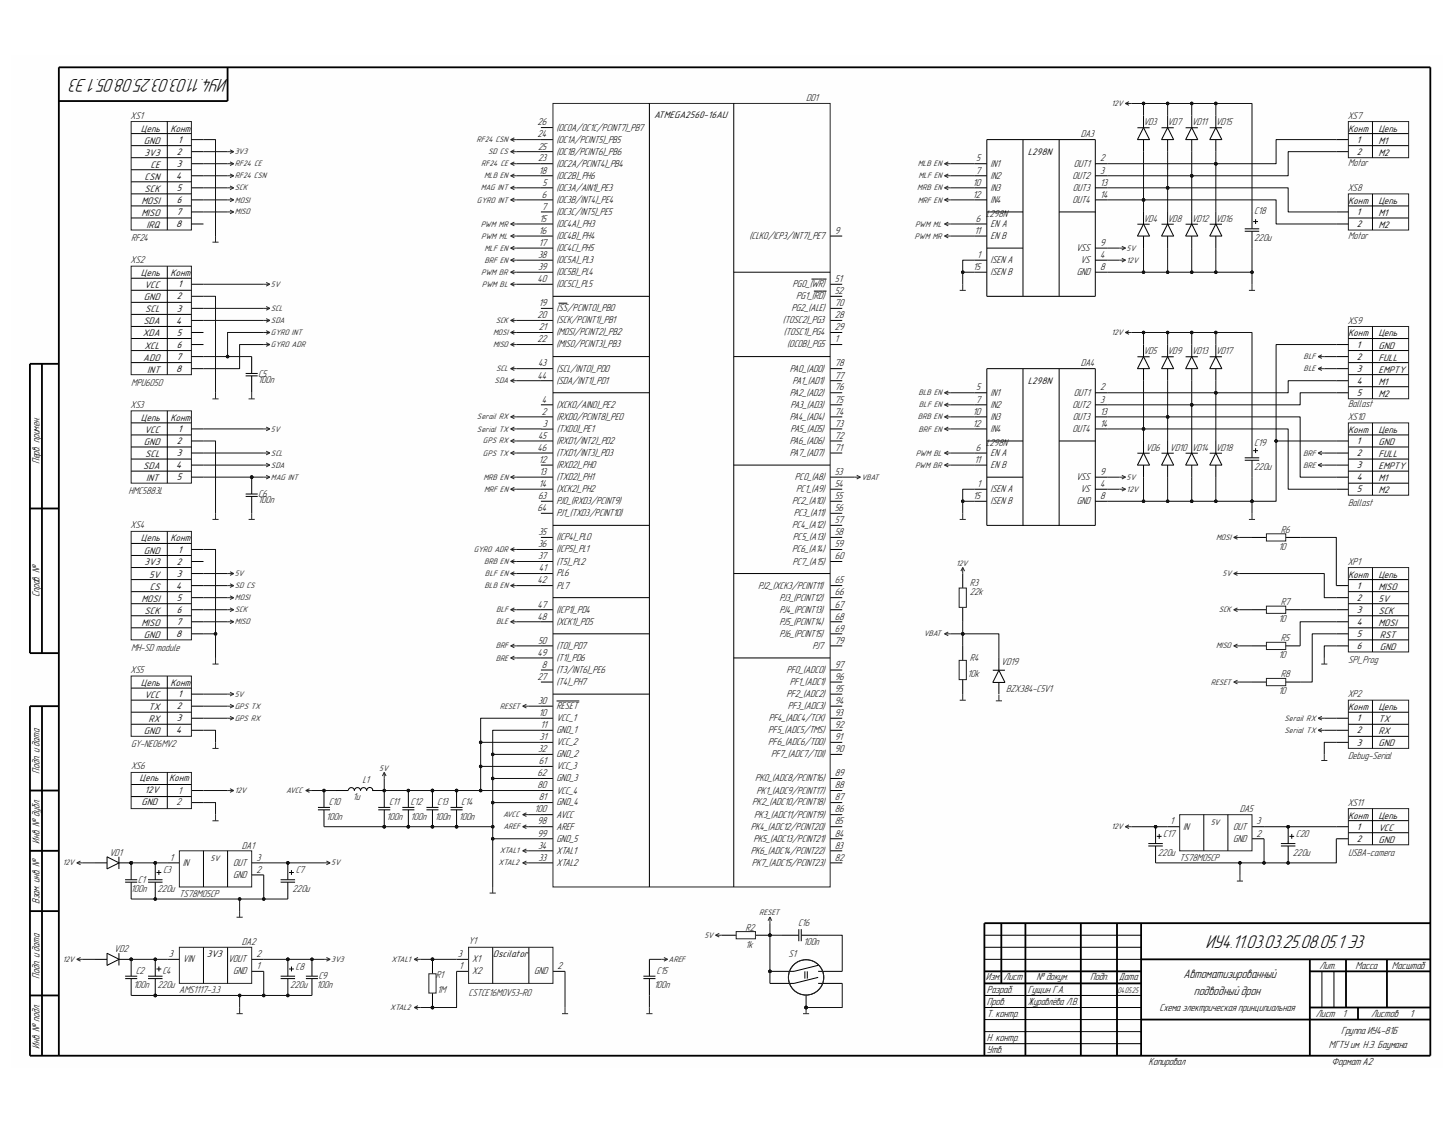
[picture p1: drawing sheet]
<svg xmlns="http://www.w3.org/2000/svg" width="279mm" height="216mm" viewBox="0 0 279 216" stroke-linecap="round" stroke-linejoin="round" font-family="sans-serif">
<defs><g id="words">
<g font-size="3.8">
<text x="43.9" y="15.2" transform="rotate(-180 43.9 15.2)">ИУ4.11.03.03.25.08.05.1 Э3</text>
<text x="231.8" y="182.2">ИУ4.11.03.03.25.08.05.1 Э3</text>
</g>
<g font-size="2.5">
<text x="227.6" y="188">Автоматизированный</text>
<text x="229.6" y="191.3">подводный дрон</text>
</g>
<g font-size="2.1">
<text x="7.6" y="89.2" transform="rotate(-90 7.6 89.2)">Перв. примен.</text>
<text x="7.6" y="114.8" transform="rotate(-90 7.6 114.8)">Справ. №</text>
<text x="7.6" y="148.8" transform="rotate(-90 7.6 148.8)">Подп. и дата</text>
<text x="7.6" y="162.2" transform="rotate(-90 7.6 162.2)">Инв. № дубл.</text>
<text x="7.6" y="173.8" transform="rotate(-90 7.6 173.8)">Взам. инв. №</text>
<text x="7.6" y="188.2" transform="rotate(-90 7.6 188.2)">Подп. и дата</text>
<text x="189.6" y="188.3">Изм.</text>
<text x="189.8" y="190.9">Разраб.</text>
<text x="193" y="188.3">Лист</text>
<text x="197.6" y="190.9">Гущин Г.А.</text>
<text x="199.3" y="188.3">№ докум.</text>
<text x="209.6" y="188.3">Подп.</text>
<text x="215.2" y="188.3">Дата</text>
<text x="253.7" y="186.2">Лит.</text>
<text x="260.7" y="186.2">Масса</text>
<text x="267.7" y="186.2">Масштаб</text>
<text x="189.8" y="195.5">Т. контр.</text>
<text x="189.8" y="193.2">Пров.</text>
<text x="197.6" y="193.2">Журавлёва Л.В.</text>
<text x="222.9" y="194.4">Схема электрическая принципиальная</text>
<text x="253" y="195.5">Лист</text>
<text x="258.1" y="195.5">1</text>
<text x="263.7" y="195.5">Листов</text>
<text x="271.1" y="195.5">1</text>
<text x="7.6" y="201.6" transform="rotate(-90 7.6 201.6)">Инв. № подл.</text>
<text x="189.8" y="202.5">Утв.</text>
<text x="189.8" y="200.2">Н. контр.</text>
<text x="255.5" y="201.5">МГТУ им. Н.Э. Баумана</text>
<text x="257.9" y="198.8">Группа ИУ4-81Б</text>
<text x="220.8" y="204.8">Копировал</text>
<text x="256.1" y="204.8">Формат А2</text>
</g>
<g font-size="2" fill="#0e0e0e">
<text x="25.1" y="22.8">XS1</text>
<text x="155" y="19.5">DD1</text>
<text x="259.2" y="22.8">XS7</text>
<text x="207.8" y="26.4">DA3</text>
<text x="219.9" y="24.1">VD3</text>
<text x="224.5" y="24.1">VD7</text>
<text x="229.2" y="24.1">VD11</text>
<text x="233.8" y="24.1">VD15</text>
<text x="259.3" y="32">Motor</text>
<text x="189.7" y="41.7">L298N</text>
<text x="241.2" y="41.2">C18</text>
<text x="259.2" y="36.7">XS8</text>
<text x="25.2" y="46.4">RF24</text>
<text x="219.9" y="42.6">VD4</text>
<text x="224.5" y="42.6">VD8</text>
<text x="229.2" y="42.6">VD12</text>
<text x="233.8" y="42.6">VD16</text>
<text x="241.2" y="46.4">220u</text>
<text x="259.2" y="45.9">Motor</text>
<text x="25.1" y="50.6">XS2</text>
<text x="259.2" y="62.2">XS9</text>
<text x="207.8" y="70.4">DA4</text>
<text x="219.9" y="68.1">VD5</text>
<text x="224.5" y="68.1">VD9</text>
<text x="229.2" y="68.1">VD13</text>
<text x="233.8" y="68.1">VD17</text>
<text x="25.2" y="74.2">MPU6050</text>
<text x="49.7" y="72.4">C5</text>
<text x="49.7" y="73.6">100n</text>
<text x="25.1" y="78.4">XS3</text>
<text x="259.2" y="80.8">XS10</text>
<text x="259.2" y="78.3">Ballast</text>
<text x="189.7" y="85.8">L298N</text>
<text x="220.3" y="86.7">VD6</text>
<text x="225" y="86.7">VD10 VD14</text>
<text x="233.8" y="86.7">VD18</text>
<text x="241.2" y="85.7">C19</text>
<text x="24.7" y="95">HMC5883L</text>
<text x="49.7" y="95.6">C6</text>
<text x="241.2" y="90.4">220u</text>
<text x="25.1" y="101.6">XS4</text>
<text x="49.7" y="96.8">100n</text>
<text x="259.2" y="97.3">Ballast</text>
<text x="245.8" y="105.7">10</text>
<text x="246.3" y="102.4">R6</text>
<text x="186.5" y="112.6">R3</text>
<text x="259.2" y="108.5">XP1</text>
<text x="186.5" y="114.5">22k</text>
<text x="245.8" y="119.6">10</text>
<text x="246.3" y="116.3">R7</text>
<text x="25.2" y="125.1">MH-SD module</text>
<text x="246.3" y="123.3">R5</text>
<text x="25.1" y="129.4">XS5</text>
<text x="186.1" y="130.2">10k</text>
<text x="186.5" y="127">R4</text>
<text x="192.5" y="127.9">VD19</text>
<text x="245.8" y="126.5">10</text>
<text x="246.3" y="130.2">R8</text>
<text x="259.2" y="127.5">SPI_Prog</text>
<text x="193.5" y="133">BZX384-C5V1</text>
<text x="245.8" y="133.5">10</text>
<text x="259.2" y="134.1">XP2</text>
<text x="25.2" y="143.7">GY-NE06MV2</text>
<text x="25.2" y="147.8">XS6</text>
<text x="259.2" y="146">Debug-Serial</text>
<text x="63.2" y="154.8">C10</text>
<text x="67.9" y="153.9">1u</text>
<text x="69.7" y="150.6">L1</text>
<text x="74.8" y="154.8">C11</text>
<text x="79" y="154.8">C12</text>
<text x="84.1" y="154.8">C13</text>
<text x="88.7" y="154.8">C14</text>
<text x="259.2" y="154.9">XS11</text>
<text x="62.7" y="157.6">100n</text>
<text x="74.3" y="157.6">100n</text>
<text x="79" y="157.6">100n</text>
<text x="83.6" y="157.6">100n</text>
<text x="88.2" y="157.6">100n</text>
<text x="223.7" y="161">C17</text>
<text x="238.4" y="156.2">DA5</text>
<text x="249.2" y="161">C20</text>
<text x="21" y="164.5">VD1</text>
<text x="31.4" y="167.9">C3</text>
<text x="46.5" y="163.2">DA1</text>
<text x="56.9" y="167.9">C7</text>
<text x="222.7" y="164.5">220u</text>
<text x="226.8" y="165.4">TS78M05CP</text>
<text x="248.6" y="164.5">220u</text>
<text x="259.2" y="164.5">USBA-camera</text>
<text x="25.2" y="171.5">100n</text>
<text x="26.5" y="169.8">C1</text>
<text x="30.3" y="171.5">220u</text>
<text x="34.5" y="172.4">TS78M05CP</text>
<text x="56.3" y="171.5">220u</text>
<text x="143.4" y="178.9">R2</text>
<text x="153.5" y="178.1">C16</text>
<text x="22" y="183.1">VD2</text>
<text x="46.5" y="181.7">DA2</text>
<text x="90.1" y="181.6">Y1</text>
<text x="143.4" y="182.2">1k</text>
<text x="151.6" y="184.1">S1</text>
<text x="154.5" y="181.7">100n</text>
<text x="25.7" y="190">100n</text>
<text x="26.1" y="187.2">C2</text>
<text x="30.3" y="190">220u</text>
<text x="31.2" y="187.2">C4</text>
<text x="34.5" y="191">AMS1117-3.3</text>
<text x="55.8" y="190">220u</text>
<text x="56.9" y="186.4">C8</text>
<text x="60.9" y="190">100n</text>
<text x="61.3" y="188.3">C9</text>
<text x="83.8" y="188">R1</text>
<text x="84.1" y="191">1M</text>
<text x="90.1" y="191.4">CSTCE16M0V53-R0</text>
<text x="125.8" y="190">100n</text>
<text x="126.2" y="187.2">C15</text>
</g>
<g font-size="2">
<text x="103.4" y="26.4">24</text>
<text x="103.4" y="24.1">26</text>
<text x="103.5" y="28.7">25</text>
<text x="107" y="29.7">(OC1B/PCINT6)_PB6</text>
<text x="107" y="27.4">(OC1A/PCINT5)_PB5</text>
<text x="107" y="25.1">(OC0A/OC1C/PCINT7)_PB7</text>
<text x="103.5" y="31">23</text>
<text x="103.6" y="33.4">18</text>
<text x="104.3" y="35.7">5</text>
<text x="107" y="34.4">(OC2B)_PH6</text>
<text x="107" y="32">(OC2A/PCINT4)_PB4</text>
<text x="187.1" y="35.7">10</text>
<text x="187.6" y="33.4">7</text>
<text x="187.7" y="31">5</text>
<text x="190.5" y="32">IN1</text>
<text x="190.5" y="34.4">IN2</text>
<text x="206.2" y="34.4">OUT2</text>
<text x="206.5" y="32">OUT1</text>
<text x="211.5" y="31">2</text>
<text x="211.5" y="33.4">3</text>
<text x="211.5" y="35.7">13</text>
<text x="104.2" y="40.3">7</text>
<text x="104.2" y="38">6</text>
<text x="107" y="41.3">(OC3C/INT5)_PE5</text>
<text x="107" y="36.7">(OC3A/AIN1)_PE3</text>
<text x="107" y="39">(OC3B/INT4)_PE4</text>
<text x="187.1" y="38">12</text>
<text x="190.5" y="39">IN4</text>
<text x="190.5" y="36.7">IN3</text>
<text x="206.2" y="39">OUT4</text>
<text x="206.3" y="36.7">OUT3</text>
<text x="211.5" y="38">14</text>
<text x="103.6" y="45">16</text>
<text x="103.6" y="47.3">17</text>
<text x="103.7" y="42.6">15</text>
<text x="107" y="45.9">(OC4B)_PH4</text>
<text x="107" y="43.6">(OC4A)_PH3</text>
<text x="144.2" y="45.9">(CLKO/ICP3/INT7)_PE7</text>
<text x="160.5" y="45">9</text>
<text x="187.4" y="45">11</text>
<text x="187.6" y="42.6">6</text>
<text x="190.5" y="43.6">EN A</text>
<text x="190.5" y="45.9">EN B</text>
<text x="211.5" y="47.3">9</text>
<text x="103.5" y="49.6">38</text>
<text x="103.5" y="51.9">39</text>
<text x="107" y="48.3">(OC4C)_PH5</text>
<text x="107" y="50.6">(OC5A)_PL3</text>
<text x="107" y="52.9">(OC5B)_PL4</text>
<text x="187.2" y="51.9">15</text>
<text x="187.9" y="49.6">1</text>
<text x="190.5" y="50.6">ISEN A</text>
<text x="190.5" y="52.9">ISEN B</text>
<text x="206.9" y="48.3">VSS</text>
<text x="207.1" y="52.9">GND</text>
<text x="207.8" y="50.6">VS</text>
<text x="211.5" y="49.6">4</text>
<text x="211.5" y="51.9">8</text>
<text x="103.4" y="54.2">40</text>
<text x="103.6" y="58.8">19</text>
<text x="107" y="59.9">(SS/PCINT0)_PB0</text>
<text x="107" y="55.2">(OC5C)_PL5</text>
<text x="152.2" y="59.9">PG2_(ALE)</text>
<text x="152.4" y="55.2">PG0_(WR)</text>
<text x="153.1" y="57.5">PG1_(RD)</text>
<text x="160.5" y="58.8">70</text>
<text x="160.5" y="56.6">52</text>
<text x="160.5" y="54.2">51</text>
<text x="103.3" y="65.8">22</text>
<text x="103.4" y="61.2">20</text>
<text x="103.6" y="63.5">21</text>
<text x="107" y="64.5">(MOSI/PCINT2)_PB2</text>
<text x="107" y="62.2">(SCK/PCINT1)_PB1</text>
<text x="150.5" y="62.2">(TOSC2)_PG3</text>
<text x="150.8" y="64.5">(TOSC1)_PG4</text>
<text x="160.5" y="65.8">1</text>
<text x="160.5" y="61.2">28</text>
<text x="160.5" y="63.5">29</text>
<text x="103.5" y="70.4">43</text>
<text x="107" y="71.5">(SCL/INT0)_PD0</text>
<text x="107" y="66.8">(MISO/PCINT3)_PB3</text>
<text x="151.4" y="66.8">(OC0B)_PG5</text>
<text x="151.9" y="71.5">PA0_(AD0)</text>
<text x="160.5" y="70.4">78</text>
<text x="103.4" y="72.8">44</text>
<text x="104.2" y="77.4">4</text>
<text x="107" y="73.7">(SDA/INT1)_PD1</text>
<text x="151.9" y="76.1">PA2_(AD2)</text>
<text x="152.4" y="73.7">PA1_(AD1)</text>
<text x="160.5" y="77.4">75</text>
<text x="160.5" y="75.1">76</text>
<text x="160.5" y="72.8">77</text>
<text x="187.6" y="77.4">7</text>
<text x="187.7" y="75.1">5</text>
<text x="190.5" y="76.1">IN1</text>
<text x="206.5" y="76.1">OUT1</text>
<text x="211.5" y="75.1">2</text>
<text x="211.5" y="77.4">3</text>
<text x="104.2" y="79.7">2</text>
<text x="104.4" y="82.1">3</text>
<text x="107" y="80.7">(RXD0/PCINT8)_PE0</text>
<text x="107" y="78.4">(XCK0/AIN0)_PE2</text>
<text x="107.1" y="83.1">(TXD0)_PE1</text>
<text x="151.9" y="80.7">PA4_(AD4)</text>
<text x="152" y="83">PA5_(AD5)</text>
<text x="152" y="78.4">PA3_(AD3)</text>
<text x="160.5" y="79.7">74</text>
<text x="160.5" y="82">73</text>
<text x="187.1" y="82">12</text>
<text x="187.1" y="79.7">10</text>
<text x="190.5" y="83">IN4</text>
<text x="190.5" y="78.4">IN2</text>
<text x="190.5" y="80.7">IN3</text>
<text x="206.2" y="78.4">OUT2</text>
<text x="206.2" y="83">OUT4</text>
<text x="206.3" y="80.7">OUT3</text>
<text x="211.5" y="79.7">13</text>
<text x="211.5" y="82">14</text>
<text x="103.4" y="86.7">46</text>
<text x="103.5" y="84.3">45</text>
<text x="103.6" y="89">12</text>
<text x="107" y="85.3">(RXD1/INT2)_PD2</text>
<text x="107" y="87.7">(TXD1/INT3)_PD3</text>
<text x="151.9" y="85.3">PA6_(AD6)</text>
<text x="151.9" y="87.7">PA7_(AD7)</text>
<text x="160.5" y="86.7">71</text>
<text x="160.5" y="84.3">72</text>
<text x="187.4" y="89">11</text>
<text x="187.6" y="86.7">6</text>
<text x="190.5" y="87.7">EN A</text>
<text x="103.5" y="95.9">63</text>
<text x="103.6" y="93.6">14</text>
<text x="103.7" y="91.3">13</text>
<text x="107" y="92.3">(TXD2)_PH1</text>
<text x="107" y="94.6">(XCK2)_PH2</text>
<text x="107" y="90">(RXD2)_PH0</text>
<text x="152.9" y="92.3">PC0_(A8)</text>
<text x="153.1" y="94.6">PC1_(A9)</text>
<text x="160.5" y="91.3">53</text>
<text x="160.5" y="95.9">55</text>
<text x="160.5" y="93.6">54</text>
<text x="187.2" y="95.9">15</text>
<text x="187.9" y="93.6">1</text>
<text x="190.5" y="90">EN B</text>
<text x="190.5" y="94.6">ISEN A</text>
<text x="206.9" y="92.3">VSS</text>
<text x="207.8" y="94.6">VS</text>
<text x="211.5" y="93.6">4</text>
<text x="211.5" y="95.9">8</text>
<text x="211.5" y="91.3">9</text>
<text x="103.4" y="98.3">64</text>
<text x="107" y="96.9">PJ0_(RXD3/PCINT9)</text>
<text x="107" y="99.3">PJ1_(TXD3/PCINT10)</text>
<text x="152.3" y="96.9">PC2_(A10)</text>
<text x="152.3" y="101.6">PC4_(A12)</text>
<text x="152.7" y="99.3">PC3_(A11)</text>
<text x="160.5" y="100.6">57</text>
<text x="160.5" y="98.3">56</text>
<text x="190.5" y="96.9">ISEN B</text>
<text x="207.1" y="96.9">GND</text>
<text x="103.5" y="105.2">36</text>
<text x="103.5" y="107.5">37</text>
<text x="103.6" y="102.9">35</text>
<text x="107" y="106.2">(ICP5)_PL1</text>
<text x="107" y="103.9">(ICP4)_PL0</text>
<text x="152.3" y="106.2">PC6_(A14)</text>
<text x="152.5" y="103.9">PC5_(A13)</text>
<text x="160.5" y="107.5">60</text>
<text x="160.5" y="105.2">59</text>
<text x="160.5" y="102.9">58</text>
<text x="103.3" y="112.1">42</text>
<text x="103.6" y="109.9">41</text>
<text x="107" y="113.2">PL7</text>
<text x="107" y="110.8">PL6</text>
<text x="107" y="108.5">(T5)_PL2</text>
<text x="145.8" y="113.2">PJ2_(XCK3/PCINT11)</text>
<text x="152.4" y="108.5">PC7_(A15)</text>
<text x="160.5" y="112.1">65</text>
<text x="103.4" y="116.8">47</text>
<text x="103.4" y="119.1">48</text>
<text x="107" y="117.8">(ICP1)_PD4</text>
<text x="149.9" y="117.8">PJ4_(PCINT13)</text>
<text x="149.9" y="115.5">PJ3_(PCINT12)</text>
<text x="160.5" y="114.5">66</text>
<text x="160.5" y="119.1">68</text>
<text x="160.5" y="116.8">67</text>
<text x="103.5" y="123.7">50</text>
<text x="107" y="124.8">(T0)_PD7</text>
<text x="107" y="120.1">(XCK1)_PD5</text>
<text x="149.9" y="120.1">PJ5_(PCINT14)</text>
<text x="149.9" y="122.4">PJ6_(PCINT15)</text>
<text x="156.3" y="124.8">PJ7</text>
<text x="160.5" y="121.4">69</text>
<text x="160.5" y="123.7">79</text>
<text x="103.4" y="130.7">27</text>
<text x="103.4" y="126.1">49</text>
<text x="104.2" y="128.4">8</text>
<text x="107" y="129.4">(T3/INT6)_PE6</text>
<text x="107" y="131.7">(T4)_PH7</text>
<text x="107" y="127">(T1)_PD6</text>
<text x="151.3" y="129.4">PF0_(ADC0)</text>
<text x="151.8" y="131.7">PF1_(ADC1)</text>
<text x="160.5" y="130.7">96</text>
<text x="160.5" y="128.4">97</text>
<text x="103.5" y="135.3">30</text>
<text x="103.6" y="137.7">10</text>
<text x="107" y="136.3">RESET</text>
<text x="151.3" y="134">PF2_(ADC2)</text>
<text x="151.5" y="136.3">PF3_(ADC3)</text>
<text x="160.5" y="133">95</text>
<text x="160.5" y="135.3">94</text>
<text x="160.5" y="137.7">93</text>
<text x="103.7" y="142.3">31</text>
<text x="103.9" y="140">11</text>
<text x="107" y="141">GND_1</text>
<text x="107" y="143.3">VCC_2</text>
<text x="107" y="138.6">VCC_1</text>
<text x="147.7" y="141">PF5_(ADC5/TMS)</text>
<text x="147.7" y="143.3">PF6_(ADC6/TDO)</text>
<text x="147.8" y="138.6">PF4_(ADC4/TCK)</text>
<text x="160.5" y="142.3">91</text>
<text x="160.5" y="140">92</text>
<text x="103.3" y="149.2">62</text>
<text x="103.5" y="144.6">32</text>
<text x="103.6" y="146.9">61</text>
<text x="107" y="145.6">GND_2</text>
<text x="107" y="147.9">VCC_3</text>
<text x="148.3" y="145.6">PF7_(ADC7/TDI)</text>
<text x="160.5" y="149.2">89</text>
<text x="160.5" y="144.6">90</text>
<text x="34" y="154.9">2</text>
<text x="34.3" y="152.6">1</text>
<text x="103.4" y="151.6">80</text>
<text x="103.6" y="153.9">81</text>
<text x="107" y="154.9">GND_4</text>
<text x="107" y="152.6">VCC_4</text>
<text x="107" y="150.2">GND_3</text>
<text x="144.7" y="154.9">PK2_(ADC10/PCINT18)</text>
<text x="145.2" y="150.2">PK0_(ADC8/PCINT16)</text>
<text x="145.5" y="152.6">PK1_(ADC9/PCINT17)</text>
<text x="160.5" y="151.6">88</text>
<text x="160.5" y="153.9">87</text>
<text x="102.8" y="156.2">100</text>
<text x="103.4" y="160.8">99</text>
<text x="103.4" y="158.5">98</text>
<text x="107" y="157.2">AVCC</text>
<text x="107" y="161.8">GND_5</text>
<text x="107" y="159.5">AREF</text>
<text x="144.4" y="159.5">PK4_(ADC12/PCINT20)</text>
<text x="144.9" y="161.8">PK5_(ADC13/PCINT21)</text>
<text x="145" y="157.2">PK3_(ADC11/PCINT19)</text>
<text x="160.5" y="158.5">85</text>
<text x="160.5" y="160.8">84</text>
<text x="160.5" y="156.2">86</text>
<text x="225" y="158.5">1</text>
<text x="227.5" y="159.5">IN</text>
<text x="237.1" y="161.8">GND</text>
<text x="237.1" y="159.5">OUT</text>
<text x="241.6" y="160.8">2</text>
<text x="241.6" y="158.5">3</text>
<text x="32.6" y="165.4">1</text>
<text x="35.2" y="166.5">IN</text>
<text x="44.8" y="166.5">OUT</text>
<text x="49.3" y="167.8">2</text>
<text x="49.3" y="165.4">3</text>
<text x="103.5" y="163.2">34</text>
<text x="103.5" y="165.4">33</text>
<text x="107" y="166.5">XTAL2</text>
<text x="107" y="164.1">XTAL1</text>
<text x="144.4" y="164.1">PK6_(ADC14/PCINT22)</text>
<text x="144.6" y="166.5">PK7_(ADC15/PCINT23)</text>
<text x="160.5" y="165.4">82</text>
<text x="160.5" y="163.2">83</text>
<text x="44.8" y="168.8">GND</text>
<text x="32.5" y="184">3</text>
<text x="35.2" y="185">VIN</text>
<text x="43.9" y="185">VOUT</text>
<text x="49.3" y="184">2</text>
<text x="88.1" y="184">3</text>
<text x="90.8" y="185">X1</text>
<text x="44.8" y="187.3">GND</text>
<text x="49.3" y="186.3">1</text>
<text x="88.3" y="186.3">1</text>
<text x="90.8" y="187.3">X2</text>
<text x="102.7" y="187.3">GND</text>
<text x="107.2" y="186.3">2</text>
</g>
<g font-size="1.9" fill="#0e0e0e">
<text x="125.8" y="22.7">ATMEGA2560-16AU</text>
<text x="27.1" y="25.3">Цепь</text>
<text x="27.7" y="27.6">GND</text>
<text x="27.8" y="29.9">3V3</text>
<text x="32.8" y="25.3">Конт</text>
<text x="197.6" y="29.7">L298N</text>
<text x="259.3" y="25.3">Конт</text>
<text x="265.1" y="25.3">Цепь</text>
<text x="265.1" y="29.9">M2</text>
<text x="265.1" y="27.6">M1</text>
<text x="27.8" y="34.5">CSN</text>
<text x="29" y="32.3">CE</text>
<text x="27.2" y="41.5">MISO</text>
<text x="27.2" y="39.2">MOSI</text>
<text x="27.8" y="36.9">SCK</text>
<text x="259.3" y="39.2">Конт</text>
<text x="265.1" y="41.5">M1</text>
<text x="265.1" y="39.2">Цепь</text>
<text x="28.2" y="43.8">IRQ</text>
<text x="265.1" y="43.8">M2</text>
<text x="27.1" y="53.1">Цепь</text>
<text x="32.8" y="53.1">Конт</text>
<text x="27.7" y="57.7">GND</text>
<text x="27.8" y="55.4">VCC</text>
<text x="27.4" y="64.7">XDA</text>
<text x="27.6" y="62.4">SDA</text>
<text x="27.9" y="60.1">SCL</text>
<text x="259.3" y="64.7">Конт</text>
<text x="265.1" y="64.7">Цепь</text>
<text x="27.6" y="69.3">ADO</text>
<text x="27.8" y="67">XCL</text>
<text x="28.3" y="71.6">INT</text>
<text x="265.1" y="67">GND</text>
<text x="265.1" y="71.6">EMPTY</text>
<text x="265.1" y="69.3">FULL</text>
<text x="197.6" y="73.7">L298N</text>
<text x="265.1" y="76.3">M2</text>
<text x="265.1" y="74">M1</text>
<text x="27.1" y="80.9">Цепь</text>
<text x="27.8" y="83.2">VCC</text>
<text x="32.8" y="80.9">Конт</text>
<text x="259.3" y="83.2">Конт</text>
<text x="265.1" y="83.2">Цепь</text>
<text x="27.7" y="85.6">GND</text>
<text x="27.9" y="87.9">SCL</text>
<text x="265.1" y="87.9">FULL</text>
<text x="265.1" y="85.6">GND</text>
<text x="27.6" y="90.2">SDA</text>
<text x="28.1" y="92.5">INT</text>
<text x="265.1" y="92.5">M1</text>
<text x="265.1" y="90.2">EMPTY</text>
<text x="265.1" y="94.8">M2</text>
<text x="27.1" y="104.1">Цепь</text>
<text x="27.7" y="106.4">GND</text>
<text x="32.8" y="104.1">Конт</text>
<text x="27.8" y="108.7">3V3</text>
<text x="28.7" y="111">5V</text>
<text x="28.8" y="113.4">CS</text>
<text x="259.3" y="111">Конт</text>
<text x="265.1" y="113.4">MISO</text>
<text x="265.1" y="111">Цепь</text>
<text x="27.2" y="115.7">MOSI</text>
<text x="27.8" y="118">SCK</text>
<text x="265.1" y="118">SCK</text>
<text x="265.1" y="115.7">5V</text>
<text x="27.2" y="120.3">MISO</text>
<text x="27.7" y="122.6">GND</text>
<text x="265.1" y="120.3">MOSI</text>
<text x="265.3" y="122.6">RST</text>
<text x="265.3" y="124.9">GND</text>
<text x="27.1" y="131.9">Цепь</text>
<text x="32.8" y="131.9">Конт</text>
<text x="27.8" y="134.2">VCC</text>
<text x="28.6" y="136.5">TX</text>
<text x="259.3" y="136.5">Конт</text>
<text x="265.1" y="136.5">Цепь</text>
<text x="27.7" y="141.2">GND</text>
<text x="28.6" y="138.9">RX</text>
<text x="265.1" y="143.5">GND</text>
<text x="265.1" y="138.9">TX</text>
<text x="265.1" y="141.2">RX</text>
<text x="26.8" y="150.2">Цепь</text>
<text x="27.2" y="154.9">GND</text>
<text x="27.9" y="152.5">12V</text>
<text x="32.5" y="150.2">Конт</text>
<text x="259.3" y="157.4">Конт</text>
<text x="265.1" y="157.4">Цепь</text>
<text x="265.1" y="159.7">VCC</text>
<text x="265.1" y="162">GND</text>
<text x="39.8" y="184">3V3</text>
<text x="94.7" y="184">Oscilator</text>
</g>
<g font-size="1.9">
<text x="34" y="29.8">2</text>
<text x="34.3" y="27.5">1</text>
<text x="260.9" y="29.8">2</text>
<text x="260.9" y="27.5">1</text>
<text x="33.9" y="34.4">4</text>
<text x="34" y="32.1">3</text>
<text x="34" y="39">6</text>
<text x="34" y="36.7">5</text>
<text x="34" y="41.4">7</text>
<text x="260.9" y="41.4">1</text>
<text x="33.9" y="43.7">8</text>
<text x="260.9" y="43.7">2</text>
<text x="34" y="59.9">3</text>
<text x="34" y="57.6">2</text>
<text x="34.3" y="55.2">1</text>
<text x="33.9" y="62.2">4</text>
<text x="34" y="64.5">5</text>
<text x="33.9" y="71.5">8</text>
<text x="34" y="69.2">7</text>
<text x="34" y="66.8">6</text>
<text x="260.9" y="66.8">1</text>
<text x="260.9" y="71.5">3</text>
<text x="260.9" y="69.2">2</text>
<text x="260.9" y="76.1">5</text>
<text x="260.9" y="73.8">4</text>
<text x="34.3" y="83.1">1</text>
<text x="34" y="85.4">2</text>
<text x="34" y="87.7">3</text>
<text x="260.9" y="87.7">2</text>
<text x="260.9" y="85.4">1</text>
<text x="33.9" y="90">4</text>
<text x="34" y="92.3">5</text>
<text x="260.9" y="92.3">4</text>
<text x="260.9" y="90">3</text>
<text x="260.9" y="94.7">5</text>
<text x="34.3" y="106.3">1</text>
<text x="33.9" y="113.2">4</text>
<text x="34" y="110.9">3</text>
<text x="34" y="108.6">2</text>
<text x="260.9" y="113.2">1</text>
<text x="34" y="115.5">5</text>
<text x="34" y="117.8">6</text>
<text x="260.9" y="117.8">3</text>
<text x="260.9" y="115.5">2</text>
<text x="33.9" y="122.5">8</text>
<text x="34" y="120.1">7</text>
<text x="260.9" y="122.5">5</text>
<text x="260.9" y="120.1">4</text>
<text x="260.9" y="124.8">6</text>
<text x="34" y="136.4">2</text>
<text x="34.3" y="134.1">1</text>
<text x="33.9" y="141">4</text>
<text x="34" y="138.7">3</text>
<text x="260.9" y="143.3">3</text>
<text x="260.9" y="138.7">1</text>
<text x="260.9" y="141">2</text>
<text x="260.9" y="159.6">1</text>
<text x="260.9" y="161.9">2</text>
</g>
<g font-size="1.6" fill="#262626">
<text x="213.7" y="20.4">12V</text>
<text x="45.2" y="29.7">3V3</text>
<text x="91.6" y="27.3">RF24 CSN</text>
<text x="93.9" y="29.7">SD CS</text>
<text x="45.2" y="34.3">RF24 CSN</text>
<text x="45.2" y="32">RF24 CE</text>
<text x="92.5" y="32">RF24 CE</text>
<text x="93.1" y="34.3">MLB EN</text>
<text x="176.5" y="32">MLB EN</text>
<text x="176.6" y="34.3">MLF EN</text>
<text x="45.2" y="38.9">MOSI</text>
<text x="45.2" y="41.2">MISO</text>
<text x="45.2" y="36.6">SCK</text>
<text x="91.7" y="38.9">GYRO INT</text>
<text x="92.4" y="36.6">MAG INT</text>
<text x="176.4" y="36.6">MRB EN</text>
<text x="176.5" y="38.9">MRF EN</text>
<text x="92.4" y="43.6">PWM MR</text>
<text x="92.5" y="45.9">PWM ML</text>
<text x="175.9" y="45.9">PWM MR</text>
<text x="176" y="43.6">PWM ML</text>
<text x="92.5" y="52.8">PWM BR</text>
<text x="93.2" y="48.2">MLF EN</text>
<text x="93.2" y="50.5">BRF EN</text>
<text x="216.6" y="48.2">5V</text>
<text x="216.6" y="50.5">12V</text>
<text x="52.1" y="59.8">SCL</text>
<text x="52.1" y="55.2">5V</text>
<text x="92.7" y="55.2">PWM BL</text>
<text x="52.1" y="64.4">GYRO INT</text>
<text x="52.1" y="62.1">SDA</text>
<text x="94.8" y="64.4">MOSI</text>
<text x="95.3" y="62.1">SCK</text>
<text x="213.7" y="64.4">12V</text>
<text x="52.1" y="66.8">GYRO ADR</text>
<text x="94.8" y="66.8">MISO</text>
<text x="95.4" y="71.4">SCL</text>
<text x="250.7" y="71.4">BLE</text>
<text x="250.7" y="69">BLF</text>
<text x="95.1" y="73.7">SDA</text>
<text x="176.6" y="76">BLB EN</text>
<text x="52.1" y="83">5V</text>
<text x="91.7" y="80.6">Serail RX</text>
<text x="91.7" y="83">Serial TX</text>
<text x="176.5" y="80.6">BRB EN</text>
<text x="176.6" y="83">BRF EN</text>
<text x="176.7" y="78.3">BLF EN</text>
<text x="52.1" y="89.9">SDA</text>
<text x="52.1" y="87.6">SCL</text>
<text x="92.9" y="87.6">GPS TX</text>
<text x="92.9" y="85.3">GPS RX</text>
<text x="176" y="89.9">PWM BR</text>
<text x="176.1" y="87.6">PWM BL</text>
<text x="250.6" y="89.9">BRE</text>
<text x="250.6" y="87.6">BRF</text>
<text x="52.1" y="92.2">MAG INT</text>
<text x="93" y="92.2">MRB EN</text>
<text x="93.1" y="94.5">MRF EN</text>
<text x="165.6" y="92.2">VBAT</text>
<text x="216.6" y="92.2">5V</text>
<text x="216.6" y="94.5">12V</text>
<text x="91.1" y="106.1">GYRO ADR</text>
<text x="233.8" y="103.8">MOSI</text>
<text x="45.2" y="110.8">5V</text>
<text x="45.2" y="113.1">SD CS</text>
<text x="93.1" y="108.5">BRB EN</text>
<text x="93.2" y="113.1">BLB EN</text>
<text x="93.2" y="110.8">BLF EN</text>
<text x="183.9" y="108.8">12V</text>
<text x="235.1" y="110.8">5V</text>
<text x="45.2" y="115.4">MOSI</text>
<text x="45.2" y="117.7">SCK</text>
<text x="95.4" y="117.7">BLF</text>
<text x="234.3" y="117.7">SCK</text>
<text x="45.2" y="120.1">MISO</text>
<text x="95.3" y="124.7">BRF</text>
<text x="95.4" y="120.1">BLE</text>
<text x="177.6" y="122.3">VBAT</text>
<text x="233.8" y="124.7">MISO</text>
<text x="95.3" y="127">BRE</text>
<text x="232.8" y="131.6">RESET</text>
<text x="45.2" y="133.9">5V</text>
<text x="45.2" y="136.3">GPS TX</text>
<text x="96.1" y="136.3">RESET</text>
<text x="45.2" y="138.6">GPS RX</text>
<text x="247" y="138.6">Serail RX</text>
<text x="247" y="140.9">Serial TX</text>
<text x="72.9" y="148.2">5V</text>
<text x="45.2" y="152.5">12V</text>
<text x="55" y="152.5">AVCC</text>
<text x="96.7" y="157.1">AVCC</text>
<text x="96.8" y="159.4">AREF</text>
<text x="213.7" y="159.4">12V</text>
<text x="12.1" y="166.4">12V</text>
<text x="63.7" y="166.4">5V</text>
<text x="95.9" y="166.4">XTAL2</text>
<text x="96.1" y="164.1">XTAL1</text>
<text x="146" y="176">RESET</text>
<text x="12.1" y="184.9">12V</text>
<text x="63.7" y="184.9">3V3</text>
<text x="75.3" y="184.9">XTAL1</text>
<text x="128.6" y="184.9">AREF</text>
<text x="135.5" y="180.3">5V</text>
<text x="75.1" y="194.2">XTAL2</text>
</g>
<g font-size="1.6" fill="#0e0e0e">
<text x="232.8" y="158.6">5V</text>
<text x="40.5" y="165.6">5V</text>
</g>
<text font-size="1.6" x="214.9" y="190.8">04.05.25</text>
</g></defs>
<g fill="#fefefe">
<path d="M2.1 10.6h275.3v194.7h-275.3z" fill-rule="evenodd"/>
<path d="M2.1 10.6h275.3v194.7h-275.3z" fill-rule="evenodd"/>
</g>
<g fill="none" stroke="#000" stroke-width=".35">
<path d="M43.8 12.9v6.5h-32.5M8.1 69.9v55.7M11.3 69.9h-5.5v55.7h5.5M5.8 97.8h5.5M8.1 135.8v67.2M11.3 135.8h-5.5v67.2h269.2v-190.1h-263.7v190.1M5.8 152h5.5M5.8 163.6h5.5M5.8 175.2h5.5M192.5 177.5v11.6M197.2 177.5v25.5M207.8 177.5v25.5"/>
<path d="M214.8 177.5v25.5M219.4 177.5v25.5M275 177.5h-85.7v25.5M5.8 191.4h5.5M189.3 189.1h30.1M189.3 186.7h30.1M219.4 184.4h55.6M219.4 196h55.6M251.9 186.7h23.1M251.9 184.4v18.6M251.9 193.7h23.1M258.8 184.4v9.3"/>
<path d="M261.1 193.7v2.3M266.7 184.4v9.3"/>
</g>
<g fill="none" stroke="#000" stroke-width=".19">
<path d="M124.9 19.9v150.6M141.1 19.9v150.6M104 36.1h2.3M104 38.4h2.3M104 33.8h2.3M104 31.5h2.3M104 26.8h2.3M104 29.2h2.3M104 24.5h2.3M187.4 36.1h2.4M187.4 38.4h2.4M187.4 33.8h2.4"/>
<path d="M187.4 31.5h2.4M189.8 26.8h20.8v30.2h-20.8zM196.7 26.8v30.2M203.7 26.8v30.2M210.6 36.1h2.3M210.6 38.4h2.3M210.6 33.8h2.3M210.6 31.5h2.3M104 40.7h2.3M104 45.4h2.3M104 43.1h2.3M104 47.7h2.3"/>
<path d="M104 59.3h2.3M104 50h2.3M104 52.3h2.3M104 54.7h2.3M106.3 57h18.6M107.4 58.3h1.7M141.1 52.3h18.5M156 53.7h2.9M156.5 56h2.4M159.6 45.4h2.4M159.6 59.3h2.4M159.6 54.7h2.4"/>
<path d="M159.6 57h2.4M187.4 45.4h2.4M187.4 43.1h2.4M187.4 50h2.4M187.4 52.3h2.4M189.8 40.7h6.9M189.8 47.7h6.9M203.7 40.7h6.9M210.6 47.7h2.3M210.6 50h2.3M210.6 52.3h2.3M104 66.2h2.3"/>
<path d="M104 77.8h2.3M104 61.6h2.3M104 63.9h2.3M104 70.9h2.3M104 73.2h2.3M106.3 75.5h18.6M106.3 68.6h18.6M141.1 68.6h18.5M159.6 66.2h2.4M159.6 77.8h2.4M159.6 61.6h2.4M159.6 63.9h2.4"/>
<path d="M159.6 70.9h2.4M159.6 73.2h2.4M159.6 75.5h2.4M187.4 77.8h2.4M187.4 75.5h2.4M189.8 70.9h20.8v30.1h-20.8zM196.7 70.9v30.1M203.7 70.9v30.1M210.6 77.8h2.3M210.6 75.5h2.3M104 80.1h2.3M104 89.4h2.3"/>
<path d="M104 91.7h2.3M104 94h2.3M104 84.8h2.3M104 87.1h2.3M104 98.7h2.3M104 96.4h2.3M104.1 82.5h2.3M141.1 89.4h18.5M159.6 80.1h2.4M159.6 91.7h2.4M159.6 94h2.4M159.6 84.8h2.4"/>
<path d="M159.6 87.1h2.4M159.6 82.5h2.4M159.6 98.7h2.4M159.6 96.4h2.4M187.4 80.1h2.4M187.4 89.4h2.4M187.4 94.1h2.4M187.4 87.1h2.4M187.4 82.5h2.4M187.4 96.4h2.4M189.8 91.7h6.9M189.8 84.8h6.9"/>
<path d="M203.7 84.8h6.9M210.6 80.1h2.3M210.6 91.7h2.3M210.6 94.1h2.3M210.6 82.5h2.3M210.6 96.4h2.3M104 103.3h2.3M104 105.6h2.3M104 107.9h2.3M104 110.3h2.3M104 112.6h2.3M104 117.2h2.3"/>
<path d="M104 119.5h2.3M106.3 114.9h18.6M106.3 101h18.6M141.1 110.3h18.5M159.6 103.3h2.4M159.6 105.6h2.4M159.6 107.9h2.4M159.6 112.6h2.4M159.6 117.2h2.4M159.6 119.5h2.4M159.6 114.9h2.4M159.6 101h2.4"/>
<path d="M104 128.8h2.3M104 138.1h2.3M104 131.1h2.3M104 135.8h2.3M104 126.5h2.3M104 124.2h2.3M106.3 121.9h18.6M106.3 133.4h18.6M107 134.8h4.4M141.1 126.5h18.5M159.6 128.8h2.4M159.6 138.1h2.4"/>
<path d="M159.6 131.1h2.4M159.6 135.8h2.4M159.6 124.2h2.4M159.6 121.9h2.4M159.6 133.4h2.4M104 140.4h2.3M104 142.7h2.3M104 145h2.3M104 149.7h2.3M104 147.3h2.3M104 156.6h2.3M104 158.9h2.3"/>
<path d="M104 152h2.3M104 154.3h2.3M159.6 140.4h2.4M159.6 142.7h2.4M159.6 145h2.4M159.6 149.7h2.4M159.6 156.6h2.4M159.6 158.9h2.4M159.6 152h2.4M159.6 154.3h2.4M32.2 165.9h2.3M39.1 163.6v6.9"/>
<path d="M43.8 163.6v6.9M48.4 165.9h2.3M48.4 168.2h2.3M104 165.9h2.3M104 163.6h2.3M104 161.3h2.3M159.6 165.9h2.4M159.6 163.6h2.4M159.6 161.3h2.4M189.3 179.8h30.1M32.2 184.4h2.3M39.1 182.1v7"/>
<path d="M43.8 182.1v7M48.4 184.4h2.3M48.4 186.7h2.3M189.3 196h30.1M189.3 198.3h30.1M189.3 193.7h30.1M189.3 191.4h30.1M189.3 184.4h30.1M189.3 182.1h30.1M254.2 186.7v7M256.5 186.7v7M189.3 200.6h30.1"/>
</g>
<g fill="none" stroke="#262626" stroke-width=".19">
<path d="M106.3 19.9h53.3v150.6h-53.3zM43.8 33.8h1.1M43.8 38.4h1.1M43.8 36.1h1.1M43.8 31.5h1.1M43.8 29.2h1.1M44.2 35.8l.7 .3M44.2 38.1l.7 .3M44.2 31.1l.7 .4M44.2 33.4l.7 .4M44.2 28.8l.7 .4M44.9 36.1l-.7 .4"/>
<path d="M44.9 38.4l-.7 .4M44.9 31.5l-.7 .3M44.9 33.8l-.7 .3M44.9 29.2l-.7 .3M98.2 33.8l.7 .3M98.2 33.8h1.2M98.2 31.5h1.2M98.2 31.5l.7 .3M98.2 26.8l.7 .4M98.2 26.8h1.2M98.9 33.4l-.7 .4M98.9 31.1l-.7 .4"/>
<path d="M98.9 26.5l-.7 .3M181.6 33.8h1.2M181.6 38.4l.7 .4M181.6 38.4h1.2M181.6 36.1l.7 .4M181.6 36.1h1.2M181.6 33.8l.7 .4M181.6 31.5l.7 .3M181.6 31.5h1.2M182.3 38.1l-.7 .3M182.3 35.8l-.7 .3M182.3 33.4l-.7 .4"/>
<path d="M182.3 31.1l-.7 .4M40.9 46.6h1.1M41.4 45.4v1.2M43.8 40.7h1.1M44.2 40.4l.7 .3M44.9 40.7l-.7 .4M98.2 43.1l.7 .3M98.2 43.1h1.2M98.2 45.4l.7 .3M98.2 45.4h1.2M98.2 52.3l.7 .4M98.2 52.3h1.2"/>
<path d="M98.2 54.7l.7 .3M98.2 54.7h1.2M98.2 50l.7 .4M98.2 50h1.2M98.2 47.7l.7 .4M98.2 47.7h1.2M98.9 42.7l-.7 .4M98.9 45l-.7 .4M98.9 52l-.7 .3M98.9 54.3l-.7 .4M98.9 49.7l-.7 .3M98.9 47.3l-.7 .4"/>
<path d="M181.6 43.1h1.2M181.6 45.4h1.2M181.6 45.4l.7 .3M181.6 43.1l.7 .3M182.3 45l-.7 .4M182.3 42.7l-.7 .4M184.5 55.8h1.2M185.1 54.7v1.1M98.2 61.6l.7 .4M98.2 61.6h1.2M98.2 63.9l.7 .4M98.2 63.9h1.2"/>
<path d="M98.2 66.2l.7 .4M98.2 66.2h1.2M98.2 70.9l.7 .3M98.2 70.9h1.2M98.2 73.2l.7 .3M98.2 73.2h1.2M98.9 61.3l-.7 .3M98.9 63.6l-.7 .3M98.9 65.9l-.7 .3M98.9 70.5l-.7 .4M98.9 72.8l-.7 .4M98.9 79.8l-.7 .3"/>
<path d="M181.6 77.8l.7 .4M181.6 77.8h1.2M181.6 75.5l.7 .4M181.6 75.5h1.2M182.3 79.8l-.7 .3M182.3 77.5l-.7 .3M182.3 75.2l-.7 .3M98.2 94l.7 .4M98.2 94h1.2M98.2 91.7l.7 .4M98.2 91.7h1.2M98.2 87.1h1.2"/>
<path d="M98.2 82.5h1.2M98.2 80.1h1.2M98.2 80.1l.7 .4M98.2 82.5l.7 .3M98.2 84.8l.7 .3M98.2 84.8h1.2M98.2 87.1l.7 .4M98.9 93.7l-.7 .3M98.9 91.4l-.7 .3M98.9 82.1l-.7 .4M98.9 84.4l-.7 .4M98.9 86.7l-.7 .4"/>
<path d="M181.6 89.4l.7 .4M181.6 89.4h1.2M181.6 87.1l.7 .4M181.6 87.1h1.2M181.6 82.5l.7 .3M181.6 82.5h1.2M181.6 80.1l.7 .4M181.6 80.1h1.2M182.3 89.1l-.7 .3M182.3 86.7l-.7 .4M182.3 82.1l-.7 .4M184.5 99.9h1.2"/>
<path d="M185.1 98.7v1.2M240.2 99.9h1.1M240.7 98.7v1.2M98.2 107.9l.7 .4M98.2 107.9h1.2M98.2 110.3l.7 .3M98.2 110.3h1.2M98.2 112.6l.7 .3M98.2 112.6h1.2M98.9 107.6l-.7 .3M98.9 109.9l-.7 .4M98.9 112.2l-.7 .4"/>
<path d="M14.8 165.9l.7 .3M14.8 165.9h1.1M15.5 165.5l-.7 .4M34.5 163.6h13.9v6.9h-13.9zM45.5 176.3h1.2M46.1 175.2v1.1M62.3 165.9h1.2M62.8 165.5l.7 .4M63.5 165.9l-.7 .3M94.2 171.7h1.1M94.7 170.5v1.2M34.5 182.1h13.9v7h-13.9z"/>
</g>
<circle cx="87.8" cy="152" r=".24" fill="#0e0e0e"/>
<circle cx="87.8" cy="152" r=".24" fill="none" stroke="#0e0e0e" stroke-width=".19"/>
<circle cx="87.8" cy="158.9" r=".24" fill="#0e0e0e"/>
<circle cx="87.8" cy="158.9" r=".24" fill="none" stroke="#0e0e0e" stroke-width=".19"/>
<path d="M87.8 152v3.2" fill="none" stroke="#000" stroke-width=".19"/>
<circle cx="87.8" cy="152" r=".24" fill="#0e0e0e"/>
<circle cx="87.8" cy="152" r=".24" fill="none" stroke="#0e0e0e" stroke-width=".19"/>
<path d="M87.8 155.7v3.2" fill="none" stroke="#000" stroke-width=".19"/>
<circle cx="87.8" cy="158.9" r=".24" fill="#0e0e0e"/>
<circle cx="87.8" cy="158.9" r=".24" fill="none" stroke="#0e0e0e" stroke-width=".19"/>
<path d="M86.6 155.2h2.4M86.6 155.7h2.4M24.1 187.7h2.3M24.1 188.1h2.3M25.2 184.4v3.3M25.2 188.1v3.3" fill="none" stroke="#000" stroke-width=".19"/>
<circle cx="25.2" cy="165.9" r=".24" fill="#0e0e0e"/>
<circle cx="25.2" cy="165.9" r=".24" fill="none" stroke="#0e0e0e" stroke-width=".19"/>
<path d="M25.2 165.9v3.2" fill="none" stroke="#000" stroke-width=".19"/>
<circle cx="25.2" cy="165.9" r=".24" fill="#0e0e0e"/>
<circle cx="25.2" cy="165.9" r=".24" fill="none" stroke="#0e0e0e" stroke-width=".19"/>
<path d="M24.1 169.1h2.3M24.1 169.6h2.3M25.2 169.6v3.2" fill="none" stroke="#000" stroke-width=".19"/>
<path d="M14.8 184.4l.7 .4M14.8 184.4h1.1M15.5 184.1l-.7 .3M45.5 194.9h1.2M46.1 193.7v1.2M62.3 184.4h1.2M62.8 184.1l.7 .3M63.5 184.4l-.7 .4" fill="none" stroke="#262626" stroke-width=".19"/>
<circle cx="83.2" cy="152" r=".24" fill="#0e0e0e"/>
<circle cx="83.2" cy="152" r=".24" fill="none" stroke="#0e0e0e" stroke-width=".19"/>
<circle cx="83.2" cy="158.9" r=".24" fill="#0e0e0e"/>
<circle cx="83.2" cy="158.9" r=".24" fill="none" stroke="#0e0e0e" stroke-width=".19"/>
<path d="M83.2 152v3.2" fill="none" stroke="#000" stroke-width=".19"/>
<circle cx="83.2" cy="152" r=".24" fill="#0e0e0e"/>
<circle cx="83.2" cy="152" r=".24" fill="none" stroke="#0e0e0e" stroke-width=".19"/>
<path d="M83.2 155.7v3.2" fill="none" stroke="#000" stroke-width=".19"/>
<circle cx="83.2" cy="158.9" r=".24" fill="#0e0e0e"/>
<circle cx="83.2" cy="158.9" r=".24" fill="none" stroke="#0e0e0e" stroke-width=".19"/>
<path d="M82 155.2h2.3M82 155.7h2.3" fill="none" stroke="#000" stroke-width=".19"/>
<circle cx="78.5" cy="152" r=".24" fill="#0e0e0e"/>
<circle cx="78.5" cy="152" r=".24" fill="none" stroke="#0e0e0e" stroke-width=".19"/>
<circle cx="78.5" cy="158.9" r=".24" fill="#0e0e0e"/>
<circle cx="78.5" cy="158.9" r=".24" fill="none" stroke="#0e0e0e" stroke-width=".19"/>
<path d="M78.5 152v3.2" fill="none" stroke="#000" stroke-width=".19"/>
<circle cx="78.5" cy="152" r=".24" fill="#0e0e0e"/>
<circle cx="78.5" cy="152" r=".24" fill="none" stroke="#0e0e0e" stroke-width=".19"/>
<path d="M78.5 155.7v3.2" fill="none" stroke="#000" stroke-width=".19"/>
<circle cx="78.5" cy="158.9" r=".24" fill="#0e0e0e"/>
<circle cx="78.5" cy="158.9" r=".24" fill="none" stroke="#0e0e0e" stroke-width=".19"/>
<path d="M77.4 155.2h2.3M77.4 155.7h2.3" fill="none" stroke="#000" stroke-width=".19"/>
<circle cx="73.9" cy="158.9" r=".24" fill="#0e0e0e"/>
<circle cx="73.9" cy="158.9" r=".24" fill="none" stroke="#0e0e0e" stroke-width=".19"/>
<path d="M73.9 152v3.2M73.9 155.7v3.2" fill="none" stroke="#000" stroke-width=".19"/>
<circle cx="73.9" cy="158.9" r=".24" fill="#0e0e0e"/>
<circle cx="73.9" cy="158.9" r=".24" fill="none" stroke="#0e0e0e" stroke-width=".19"/>
<path d="M72.7 155.2h2.3M72.7 155.7h2.3" fill="none" stroke="#000" stroke-width=".19"/>
<path d="M73.9 148.5l-.4 .7M73.9 148.5l.3 .7M73.9 148.5v1.2" fill="none" stroke="#262626" stroke-width=".19"/>
<circle cx="62.3" cy="152" r=".24" fill="#0e0e0e"/>
<circle cx="62.3" cy="152" r=".24" fill="none" stroke="#0e0e0e" stroke-width=".19"/>
<path d="M62.3 152v3.2" fill="none" stroke="#000" stroke-width=".19"/>
<circle cx="62.3" cy="152" r=".24" fill="#0e0e0e"/>
<circle cx="62.3" cy="152" r=".24" fill="none" stroke="#0e0e0e" stroke-width=".19"/>
<g fill="none" stroke="#000" stroke-width=".19">
<path d="M218.7 26.8h2.3M218.7 24.6h2.4M219.9 22.2v2.3l1.2 2.4M219.9 26.8v2.4M219.9 24.5l-1.2 2.3M223.4 24.6h2.3M224.5 22.2v2.3l1.2 2.4M224.5 26.8v2.4M224.5 24.5l-1.2 2.3h2.4M228 26.8h2.3M228 24.6h2.3M229.2 22.2v2.3l1.1 2.4"/>
<path d="M229.2 26.8v2.4M229.2 24.5l-1.2 2.3M232.6 26.8h2.3M232.6 24.6h2.4M233.8 22.2v2.3l1.2 2.4M233.8 26.8v2.4M233.8 24.5l-1.2 2.3M257 26.8h2.3M257 29.2h2.3M259.3 28h11.6M259.3 25.7h11.6M259.3 39.6h11.6"/>
<path d="M263.9 23.4v6.9M263.9 37.3v6.9M218.7 45.4h2.3M218.7 43.1h2.4M219.9 40.7v2.4l1.2 2.3M219.9 45.4v2.3M219.9 43l-1.2 2.4M223.4 43.1h2.3M224.5 40.7v2.4l1.2 2.3M224.5 45.4v2.3M224.5 43l-1.2 2.4h2.4M228 45.4h2.3"/>
<path d="M228 43.1h2.3M229.2 40.7v2.4l1.1 2.3M229.2 45.4v2.3M229.2 43l-1.2 2.4M232.6 45.4h2.3M232.6 43.1h2.4M233.8 40.7v2.4l1.2 2.3M233.8 45.4v2.3M233.8 43l-1.2 2.4M239.4 44h2.7M239.4 44.5h2.7M240.7 40.7v3.3"/>
<path d="M240.7 44.5v3.2M241 42.6h.9M241.4 42.1v1M257 40.7h2.3M257 43.1h2.3M259.3 41.9h11.6M218.7 70.9h2.3M218.7 68.6h2.4M219.9 66.2v2.4l1.2 2.3M219.9 70.9v2.3M219.9 68.5l-1.2 2.4M223.4 68.6h2.3"/>
<path d="M224.5 66.2v2.4l1.2 2.3M224.5 70.9v2.3M224.5 68.5l-1.2 2.4h2.4M228 70.9h2.3M228 68.6h2.3M229.2 66.2v2.4l1.1 2.3M229.2 70.9v2.3M229.2 68.5l-1.2 2.4M232.6 70.9h2.3M232.6 68.6h2.4M233.8 66.2v2.4l1.2 2.3M233.8 70.9v2.3"/>
<path d="M233.8 68.5l-1.2 2.4M257 66.2h2.3M257 68.6h2.3M257 70.9h2.3M257 73.2h2.3M257 75.5h2.3M259.3 67.4h11.6M259.3 69.7h11.6M259.3 72h11.6M259.3 74.3h11.6M259.3 65.1h11.6M263.9 62.8v13.9"/>
<path d="M218.7 89.4h2.3M218.7 87.1h2.4M219.9 84.8v2.3l1.2 2.4M219.9 89.4v2.3M219.9 87.1l-1.2 2.3M223.4 87.1h2.3M224.5 84.8v2.3l1.2 2.4M224.5 89.4v2.3M224.5 87.1l-1.2 2.3h2.4M228 89.4h2.3M228 87.1h2.3M229.2 84.8v2.3l1.1 2.4"/>
<path d="M229.2 89.4v2.3M229.2 87.1l-1.2 2.3M232.6 89.4h2.3M232.6 87.1h2.4M233.8 84.8v2.3l1.2 2.4M233.8 89.4v2.3M233.8 87.1l-1.2 2.3M257 84.8h2.3M257 87.1h2.3M257 89.4h2.3M257 91.7h2.3M257 94.1h2.3"/>
<path d="M259.3 85.9h11.6M259.3 88.3h11.6M259.3 90.6h11.6M259.3 92.9h11.6M259.3 83.6h11.6M263.9 81.3v13.9M61.1 155.2h2.4M61.1 155.7h2.4M62.3 155.7v3.2M64.6 152h2.3M67 152a.59 .59 0 0 1 .6-.6 .59 .59 0 0 1 .5 .6M68.2 152a.59 .59 0 0 1 .6-.6 .59 .59 0 0 1 .5 .6"/>
<path d="M69.3 152a.59 .59 0 0 1 .6-.6 .59 .59 0 0 1 .6 .6M70.5 152a.59 .59 0 0 1 .6-.6 .59 .59 0 0 1 .6 .6M71.6 152h2.3M123.7 187.7h2.3M123.7 188.1h2.3M124.9 184.4v3.3M124.9 188.1v3.3"/>
</g>
<g fill="none" stroke="#262626" stroke-width=".19">
<path d="M216.4 19.9l.7 .3M216.4 19.9h1.2M217.1 19.5l-.7 .4M259.3 23.4h11.6v6.9h-11.6zM259.3 37.3h11.6v6.9h-11.6zM215.3 47.7h1.1M215.3 50h1.1M215.7 47.3l.7 .4M215.7 49.7l.7 .3M216.4 47.7l-.7 .4M216.4 50l-.7 .4M216.4 63.9l.7 .4"/>
<path d="M216.4 63.9h1.2M217.1 63.6l-.7 .3M253.5 68.6l.7 .3M253.5 68.6h1.1M253.5 70.9l.7 .3M253.5 70.9h1.1M254.2 68.2l-.7 .4M254.2 70.5l-.7 .4M259.3 62.8h11.6v13.9h-11.6zM215.3 91.7h1.1M215.3 94.1h1.1M215.7 91.4l.7 .3"/>
<path d="M215.7 93.7l.7 .4M216.4 91.7l-.7 .4M216.4 94.1l-.7 .3M253.5 87.1l.7 .4M253.5 87.1h1.1M253.5 89.4l.7 .4M253.5 89.4h1.1M254.2 86.7l-.7 .4M254.2 89.1l-.7 .3M259.3 81.3h11.6v13.9h-11.6zM98.2 119.5l.7 .4M98.2 119.5h1.2"/>
<path d="M98.2 117.2l.7 .4M98.2 117.2h1.2M98.9 119.2l-.7 .3M98.9 116.9l-.7 .3M98.2 124.2l.7 .3M98.2 124.2h1.2M98.2 126.5l.7 .3M98.2 126.5h1.2M98.9 123.8l-.7 .4M98.9 126.1l-.7 .4M58.8 152l.7 .3M58.8 152h1.2"/>
<path d="M59.5 151.6l-.7 .4M100.5 158.9l.7 .4M100.5 158.9h1.2M100.5 156.6l.7 .4M100.5 156.6h1.2M101.2 158.6l-.7 .3M101.2 156.3l-.7 .3M100.5 163.6l.7 .3M100.5 163.6h1.2M100.5 165.9l.7 .3M100.5 165.9h1.2M101.2 163.2l-.7 .4"/>
<path d="M101.2 165.5l-.7 .4M124.3 194.9h1.2M124.9 193.7v1.2M127.2 184.4h1.2M127.7 184.1l.7 .3M128.4 184.4l-.7 .4"/>
</g>
<circle cx="29.9" cy="184.4" r=".24" fill="#0e0e0e"/>
<circle cx="29.9" cy="184.4" r=".24" fill="none" stroke="#0e0e0e" stroke-width=".19"/>
<circle cx="29.9" cy="191.4" r=".24" fill="#0e0e0e"/>
<circle cx="29.9" cy="191.4" r=".24" fill="none" stroke="#0e0e0e" stroke-width=".19"/>
<path d="M29.9 184.4v3.3" fill="none" stroke="#000" stroke-width=".19"/>
<circle cx="29.9" cy="184.4" r=".24" fill="#0e0e0e"/>
<circle cx="29.9" cy="184.4" r=".24" fill="none" stroke="#0e0e0e" stroke-width=".19"/>
<path d="M29.9 188.1v3.3" fill="none" stroke="#000" stroke-width=".19"/>
<circle cx="29.9" cy="191.4" r=".24" fill="#0e0e0e"/>
<circle cx="29.9" cy="191.4" r=".24" fill="none" stroke="#0e0e0e" stroke-width=".19"/>
<path d="M28.5 187.7h2.8M28.5 188.1h2.8M30.1 186.3h.9M30.6 185.8v.9" fill="none" stroke="#000" stroke-width=".19"/>
<circle cx="55.4" cy="184.4" r=".24" fill="#0e0e0e"/>
<circle cx="55.4" cy="184.4" r=".24" fill="none" stroke="#0e0e0e" stroke-width=".19"/>
<path d="M55.4 184.4v3.3" fill="none" stroke="#000" stroke-width=".19"/>
<circle cx="55.4" cy="184.4" r=".24" fill="#0e0e0e"/>
<circle cx="55.4" cy="184.4" r=".24" fill="none" stroke="#0e0e0e" stroke-width=".19"/>
<path d="M54 187.7h2.7M54 188.1h2.7M55.4 188.1v3.3M55.6 186.3h.9M56 185.8v.9" fill="none" stroke="#000" stroke-width=".19"/>
<circle cx="29.9" cy="165.9" r=".24" fill="#0e0e0e"/>
<circle cx="29.9" cy="165.9" r=".24" fill="none" stroke="#0e0e0e" stroke-width=".19"/>
<path d="M29.9 165.9v3.2" fill="none" stroke="#000" stroke-width=".19"/>
<circle cx="29.9" cy="165.9" r=".24" fill="#0e0e0e"/>
<circle cx="29.9" cy="165.9" r=".24" fill="none" stroke="#0e0e0e" stroke-width=".19"/>
<path d="M28.5 169.1h2.7M28.5 169.6h2.7M29.9 169.6v3.2M30.1 167.7h.9M30.5 167.3v.9" fill="none" stroke="#000" stroke-width=".19"/>
<circle cx="55.3" cy="165.9" r=".24" fill="#0e0e0e"/>
<circle cx="55.3" cy="165.9" r=".24" fill="none" stroke="#0e0e0e" stroke-width=".19"/>
<path d="M55.3 165.9v3.2" fill="none" stroke="#000" stroke-width=".19"/>
<circle cx="55.3" cy="165.9" r=".24" fill="#0e0e0e"/>
<circle cx="55.3" cy="165.9" r=".24" fill="none" stroke="#0e0e0e" stroke-width=".19"/>
<g fill="none" stroke="#000" stroke-width=".19">
<path d="M25.2 55.8h11.6M25.2 58.1h11.6M25.2 53.5h11.6M32.2 51.2v20.8M36.8 54.6h2.3M36.8 57h2.3M36.8 59.3h2.3M25.2 60.4h11.6M25.2 62.8h11.6M25.2 65.1h11.6M25.2 67.4h11.6M25.2 69.7h11.6"/>
<path d="M32.2 79v13.9M36.8 61.6h2.3M36.8 63.9h2.3M36.8 66.2h2.3M36.8 68.6h2.3M36.8 70.9h2.3M25.2 83.6h11.6M25.2 85.9h11.6M25.2 88.3h11.6M25.2 90.6h11.6M25.2 81.3h11.6M36.8 82.5h2.3"/>
<path d="M36.8 84.8h2.3M36.8 87.1h2.3M36.8 89.4h2.3M36.8 91.7h2.3M239.4 88h2.7M239.4 88.5h2.7M240.7 84.8v3.2M240.7 88.5v3.2M241 86.6h.9M241.4 86.2v.9M54 169.1h2.7M54 169.6h2.7"/>
<path d="M55.3 169.6v3.2M55.6 167.7h.9M56 167.3v.9"/>
</g>
<g fill="none" stroke="#262626" stroke-width=".19">
<path d="M98.2 38.4l.7 .4M98.2 38.4h1.2M98.2 36.1l.7 .4M98.2 36.1h1.2M98.9 38.1l-.7 .3M98.9 35.8l-.7 .3M25.2 51.2h11.6v20.8h-11.6zM50.7 54.6h1.2M50.7 59.3h1.2M51.2 54.3l.7 .3M51.2 58.9l.7 .4M51.9 54.6l-.7 .4"/>
<path d="M51.9 59.3l-.7 .3M240.2 55.8h1.1M240.7 54.7v1.1M25.2 79h11.6v13.9h-11.6zM40.9 76.7h1.1M41.4 75.5v1.2M50.7 61.6h1.2M50.7 66.2h1.2M50.7 63.9h1.2M51.2 61.2l.7 .4M51.2 65.9l.7 .3M51.2 63.6l.7 .3"/>
<path d="M51.9 61.6l-.7 .4M51.9 66.2l-.7 .4M51.9 63.9l-.7 .4M40.9 99.9h1.1M41.4 98.7v1.2M50.7 82.5h1.2M50.7 87.1h1.2M50.7 89.4h1.2M50.7 91.7h1.2M51.2 86.7l.7 .4M51.2 89.1l.7 .3M51.2 91.4l.7 .3"/>
<path d="M51.2 82.1l.7 .4M51.9 82.5l-.7 .3M51.9 87.1l-.7 .4M51.9 89.4l-.7 .4M51.9 91.7l-.7 .4M98.2 105.6l.7 .4M98.2 105.6h1.2M98.9 105.3l-.7 .3"/>
</g>
<circle cx="48.4" cy="91.7" r=".24" fill="#0e0e0e"/>
<circle cx="48.4" cy="91.7" r=".24" fill="none" stroke="#0e0e0e" stroke-width=".19"/>
<path d="M48.4 91.7v3.3" fill="none" stroke="#000" stroke-width=".19"/>
<circle cx="48.4" cy="91.7" r=".24" fill="#0e0e0e"/>
<circle cx="48.4" cy="91.7" r=".24" fill="none" stroke="#0e0e0e" stroke-width=".19"/>
<g fill="none" stroke="#000" stroke-width=".19">
<path d="M47.2 71.8h2.4M47.2 72.3h2.4M48.4 68.6v3.2M48.4 72.3v3.2M47.2 95h2.4M47.2 95.4h2.4M48.4 95.4v3.3M25.2 106.8h11.6M25.2 109.1h11.6M25.2 111.4h11.6M25.2 113.7h11.6M25.2 104.5h11.6"/>
<path d="M25.2 116.1h11.6M25.2 118.4h11.6M32.2 102.2v20.8M36.8 105.6h2.3M36.8 107.9h2.3M36.8 110.3h2.3M36.8 112.6h2.3M36.8 114.9h2.3M36.8 117.2h2.3M36.8 119.5h2.3M25.2 120.7h11.6M36.8 121.9h2.3"/>
</g>
<g fill="none" stroke="#262626" stroke-width=".19">
<path d="M47.8 76.7h1.2M48.4 75.5v1.2M47.8 99.9h1.2M48.4 98.7v1.2M25.2 102.2h11.6v20.8h-11.6zM43.8 110.3h1.1M43.8 117.2h1.1M43.8 114.9h1.1M43.8 119.5h1.1M43.8 112.6h1.1M44.2 109.9l.7 .4M44.2 116.9l.7 .3"/>
<path d="M44.2 114.6l.7 .3M44.2 119.2l.7 .3M44.2 112.2l.7 .4M44.9 110.3l-.7 .3M44.9 117.2l-.7 .4M44.9 114.9l-.7 .4M44.9 119.5l-.7 .4M44.9 112.6l-.7 .3M40.9 127.7h1.1M41.4 126.5v1.2"/>
</g>
<circle cx="60" cy="184.4" r=".24" fill="#0e0e0e"/>
<circle cx="60" cy="184.4" r=".24" fill="none" stroke="#0e0e0e" stroke-width=".19"/>
<path d="M60 184.4v3.3" fill="none" stroke="#000" stroke-width=".19"/>
<circle cx="60" cy="184.4" r=".24" fill="#0e0e0e"/>
<circle cx="60" cy="184.4" r=".24" fill="none" stroke="#0e0e0e" stroke-width=".19"/>
<g fill="none" stroke="#000" stroke-width=".19">
<path d="M25.2 134.6h11.6M25.2 136.9h11.6M25.2 139.2h11.6M25.2 132.3h11.6M32.2 130v11.6M36.8 133.4h2.3M36.8 135.8h2.3M36.8 138.1h2.3M36.8 140.4h2.3M224.5 158.9h2.3M231.5 156.6v7M236.1 156.6v7"/>
<path d="M240.7 158.9h2.4M240.7 161.3h2.4M58.8 187.7h2.3M58.8 188.1h2.3M60 188.1v3.3"/>
</g>
<g fill="none" stroke="#262626" stroke-width=".19">
<path d="M98.2 29.2l.7 .3M98.2 29.2h1.2M98.9 28.8l-.7 .4M25.2 130h11.6v11.6h-11.6zM43.8 133.4h1.1M43.8 138.1h1.1M43.8 135.8h1.1M44.2 133.1l.7 .3M44.2 137.7l.7 .4M44.2 135.4l.7 .4M44.9 133.4l-.7 .4M44.9 138.1l-.7 .3"/>
<path d="M44.9 135.8l-.7 .3M40.9 143.9h1.1M41.4 142.7v1.2M216.4 158.9l.7 .4M216.4 158.9h1.2M217.1 158.6l-.7 .3M226.8 156.6h13.9v7h-13.9zM237.8 169.4h1.2M238.4 168.2v1.2"/>
</g>
<circle cx="222.2" cy="158.9" r=".23" fill="#0e0e0e"/>
<circle cx="222.2" cy="158.9" r=".23" fill="none" stroke="#0e0e0e" stroke-width=".19"/>
<path d="M222.2 158.9v3.3" fill="none" stroke="#000" stroke-width=".19"/>
<circle cx="222.2" cy="158.9" r=".23" fill="#0e0e0e"/>
<circle cx="222.2" cy="158.9" r=".23" fill="none" stroke="#0e0e0e" stroke-width=".19"/>
<path d="M220.8 162.2h2.8M220.8 162.6h2.8M222.2 162.6v3.3M222.4 160.8h1M222.9 160.3v1" fill="none" stroke="#000" stroke-width=".19"/>
<circle cx="247.7" cy="158.9" r=".24" fill="#0e0e0e"/>
<circle cx="247.7" cy="158.9" r=".24" fill="none" stroke="#0e0e0e" stroke-width=".19"/>
<path d="M247.7 158.9v3.3" fill="none" stroke="#000" stroke-width=".19"/>
<circle cx="247.7" cy="158.9" r=".24" fill="#0e0e0e"/>
<circle cx="247.7" cy="158.9" r=".24" fill="none" stroke="#0e0e0e" stroke-width=".19"/>
<g fill="none" stroke="#000" stroke-width=".19">
<path d="M240.7 117.2h2.8M240.7 103.3h2.8M247.2 117.2h2.8M247.2 103.3h2.8M257 112.6h2.3M257 114.9h2.3M257 117.2h2.3M257 119.5h2.3M259.3 113.7h11.6M259.3 116.1h11.6M259.3 118.4h11.6M259.3 111.4h11.6"/>
<path d="M263.9 109.1v16.2M240.7 124.2h2.8M240.7 131.1h2.8M247.2 124.2h2.8M247.2 131.1h2.8M257 138.1h2.3M257 121.9h2.3M257 124.2h2.3M259.3 139.2h11.6M259.3 136.9h11.6M259.3 120.7h11.6M259.3 123h11.6"/>
<path d="M263.9 134.6v9.3M257 158.9h2.3M257 140.4h2.3M257 142.7h2.3M259.3 157.8h11.6M259.3 141.6h11.6M263.9 155.5v6.9M246.3 162.2h2.8M246.3 162.6h2.8M247.7 162.6v3.3M247.9 160.8h1M248.4 160.3v1"/>
<path d="M257 161.3h2.3M259.3 160.1h11.6"/>
</g>
<g fill="none" stroke="#262626" stroke-width=".19">
<path d="M237.2 110.3l.8 .3M237.2 110.3h1.2M237.2 117.2l.8 .4M237.2 117.2h1.2M237.2 103.3l.8 .4M237.2 103.3h1.2M238 109.9l-.8 .4M238 116.9l-.8 .3M238 103l-.8 .3M243.5 102.6h3.7v1.4h-3.7zM243.5 116.5h3.7v1.4h-3.7zM259.3 109.1h11.6v16.2h-11.6z"/>
<path d="M100.5 135.8l.7 .3M100.5 135.8h1.2M101.2 135.4l-.7 .4M237.2 124.2l.8 .3M237.2 124.2h1.2M237.2 131.1l.8 .4M237.2 131.1h1.2M238 123.8l-.8 .4M238 130.8l-.8 .3M243.5 130.4h3.7v1.4h-3.7zM243.5 123.5h3.7v1.4h-3.7zM253.5 138.1l.7 .3"/>
<path d="M253.5 138.1h1.1M254.1 127.7h1.1M254.2 137.7l-.7 .4M254.6 126.5v1.2M259.3 134.6h11.6v9.3h-11.6zM253.5 140.4l.7 .3M253.5 140.4h1.1M254.1 146.2h1.1M254.2 140l-.7 .4M254.6 145v1.2M259.3 155.5h11.6v6.9h-11.6z"/>
</g>
<circle cx="25.2" cy="165.9" r=".24" fill="#0e0e0e"/>
<circle cx="25.2" cy="165.9" r=".24" fill="none" stroke="#0e0e0e" stroke-width=".19"/>
<path d="M22.9 165.9h2.3" fill="none" stroke="#000" stroke-width=".19"/>
<circle cx="25.2" cy="165.9" r=".24" fill="#0e0e0e"/>
<circle cx="25.2" cy="165.9" r=".24" fill="none" stroke="#0e0e0e" stroke-width=".19"/>
<path d="M18.3 165.9h2.3M20.6 164.7v2.3M20.6 164.7l2.3 1.2M22.9 164.7v2.4M22.9 165.9l-2.4 1.2" fill="none" stroke="#000" stroke-width=".19"/>
<circle cx="25.2" cy="184.4" r=".24" fill="#0e0e0e"/>
<circle cx="25.2" cy="184.4" r=".24" fill="none" stroke="#0e0e0e" stroke-width=".19"/>
<path d="M22.9 184.4h2.3" fill="none" stroke="#000" stroke-width=".19"/>
<circle cx="25.2" cy="184.4" r=".24" fill="#0e0e0e"/>
<circle cx="25.2" cy="184.4" r=".24" fill="none" stroke="#0e0e0e" stroke-width=".19"/>
<path d="M18.3 184.4h2.3M22.9 183.3v2.3M22.9 184.4l-2.3 1.2v-2.4l2.3 1.2M87.8 184.4h2.3M87.8 186.7h2.3M94.7 182.1v7M101.7 182.1v7M106.3 186.7h2.3" fill="none" stroke="#000" stroke-width=".19"/>
<path d="M79.7 184.4l.7 .4M79.7 184.4h1.1M79.7 193.7l.7 .4M79.7 193.7h1.1M80.4 184.1l-.7 .3M80.4 193.3l-.7 .4M90.1 182.1h16.2v7h-16.2z" fill="none" stroke="#262626" stroke-width=".19"/>
<circle cx="83.2" cy="193.7" r=".24" fill="#0e0e0e"/>
<circle cx="83.2" cy="193.7" r=".24" fill="none" stroke="#0e0e0e" stroke-width=".19"/>
<circle cx="83.2" cy="184.4" r=".24" fill="#0e0e0e"/>
<circle cx="83.2" cy="184.4" r=".24" fill="none" stroke="#0e0e0e" stroke-width=".19"/>
<path d="M83.2 190.9v2.8" fill="none" stroke="#000" stroke-width=".19"/>
<circle cx="83.2" cy="193.7" r=".24" fill="#0e0e0e"/>
<circle cx="83.2" cy="193.7" r=".24" fill="none" stroke="#0e0e0e" stroke-width=".19"/>
<path d="M83.2 184.4v2.8" fill="none" stroke="#000" stroke-width=".19"/>
<circle cx="83.2" cy="184.4" r=".24" fill="#0e0e0e"/>
<circle cx="83.2" cy="184.4" r=".24" fill="none" stroke="#0e0e0e" stroke-width=".19"/>
<path d="M82.5 187.2h1.4v3.7h-1.4zM108.1 194.9h1.1M108.6 193.7v1.2" fill="none" stroke="#262626" stroke-width=".19"/>
<circle cx="148.1" cy="186.7" r=".24" fill="#0e0e0e"/>
<circle cx="148.1" cy="186.7" r=".24" fill="none" stroke="#0e0e0e" stroke-width=".19"/>
<circle cx="155" cy="193.7" r=".24" fill="#0e0e0e"/>
<circle cx="155" cy="193.7" r=".24" fill="none" stroke="#0e0e0e" stroke-width=".19"/>
<path d="M148.1 186.7h4.6" fill="none" stroke="#000" stroke-width=".19"/>
<circle cx="148.1" cy="186.7" r=".24" fill="#0e0e0e"/>
<circle cx="148.1" cy="186.7" r=".24" fill="none" stroke="#0e0e0e" stroke-width=".19"/>
<path d="M148.1 189.1h4.6M155 191.4v2.3M157.3 189.1h4.7M157.3 186.7h4.7" fill="none" stroke="#000" stroke-width=".19"/>
<circle cx="155" cy="193.7" r=".24" fill="#0e0e0e"/>
<circle cx="155" cy="193.7" r=".24" fill="none" stroke="#0e0e0e" stroke-width=".19"/>
<path d="M154.8 186.7v1.4M155.2 186.7v1.4M157.3 185.6l-4.6 1.1M157.3 187.9l-4.6 1.2" fill="none" stroke="#000" stroke-width=".19"/>
<circle cx="155" cy="187.9" r="3.4" fill="none" stroke="#1c1c1c" stroke-width=".19"/>
<path d="M154.4 194.9h1.2M155 193.7v1.2" fill="none" stroke="#262626" stroke-width=".19"/>
<circle cx="155" cy="193.7" r=".24" fill="#0e0e0e"/>
<circle cx="155" cy="193.7" r=".24" fill="none" stroke="#0e0e0e" stroke-width=".19"/>
<path d="M150.4 179.8h3.2M153.6 178.6v2.4M154.1 179.8h3.2M154.1 178.6v2.4" fill="none" stroke="#000" stroke-width=".19"/>
<path d="M137.6 179.8l.7 .3M137.6 179.8h1.2M138.3 179.4l-.7 .4" fill="none" stroke="#262626" stroke-width=".19"/>
<circle cx="148.1" cy="179.8" r=".24" fill="#0e0e0e"/>
<circle cx="148.1" cy="179.8" r=".24" fill="none" stroke="#0e0e0e" stroke-width=".19"/>
<path d="M138.8 179.8h2.8M145.3 179.8h2.8" fill="none" stroke="#000" stroke-width=".19"/>
<circle cx="148.1" cy="179.8" r=".24" fill="#0e0e0e"/>
<g fill="none" stroke="#0e0e0e" stroke-width=".19">
<path d="M240.7 52.3v2.4"/>
<circle cx="148.1" cy="179.8" r=".24"/>
</g>
<g fill="none" stroke="#262626" stroke-width=".19">
<path d="M25.2 23.4h11.6v20.8h-11.6zM164.3 91.7h1.1M164.7 91.4l.7 .3M165.4 91.7l-.7 .4M184.4 113.1h1.4v3.7h-1.4zM185.1 109.1v1.2M185.1 109.1l-.3 .7M185.1 109.1l.4 .7M181.6 121.9l.7 .3M181.6 121.9h1.2M182.3 121.5l-.7 .4M184.4 127h1.4v3.7h-1.4z"/>
<path d="M184.5 134.6h1.2M185.1 133.4v1.2M191.5 134.7h1.2M192.1 133.6v1.1M25.2 148.5h11.6v7h-11.6zM40.9 157.8h1.1M41.4 156.6v1.2M43.8 152h1.1M44.2 151.6l.7 .4M44.9 152l-.7 .3M141.6 179.1h3.7v1.4h-3.7zM148.1 176.3l-.4 .7"/>
<path d="M148.1 176.3l.3 .7M148.1 176.3v1.2"/>
</g>
<g fill="none" stroke="#000" stroke-width=".19">
<path d="M25.2 28h11.6M25.2 30.3h11.6M25.2 32.6h11.6M25.2 35h11.6M25.2 25.7h11.6M25.2 37.3h11.6M25.2 39.6h11.6M32.2 23.4v20.8M36.8 26.8h2.3M36.8 29.2h2.3M36.8 31.5h2.3M36.8 33.8h2.3"/>
<path d="M36.8 36.1h2.3M36.8 38.4h2.3M25.2 41.9h11.6M36.8 40.7h2.3M36.8 43.1h2.3M185.1 110.3v2.8M185.1 116.8v2.7M185.1 124.2v2.8M185.1 130.7v2.7M190.9 128.9h2.4M192.1 126.5v2.3M192.1 131.2v2.2"/>
<path d="M192.1 128.9l1.2 2.3h-2.4zM25.2 153.1h11.6M25.2 150.8h11.6M32.2 148.5v7M36.8 152h2.3M36.8 154.3h2.3"/>
</g>
<circle cx="240.7" cy="52.3" r=".24" fill="#0e0e0e"/>
<g fill="none" stroke="#0e0e0e" stroke-width=".19">
<path d="M15.9 165.9h2.4M15.9 184.4h2.4M25.2 191.4h30.2"/>
<circle cx="240.7" cy="52.3" r=".24"/>
</g>
<circle cx="55.4" cy="191.4" r=".24" fill="#0e0e0e"/>
<circle cx="55.4" cy="191.4" r=".24" fill="none" stroke="#0e0e0e" stroke-width=".19"/>
<circle cx="50.7" cy="191.4" r=".24" fill="#0e0e0e"/>
<circle cx="50.7" cy="191.4" r=".24" fill="none" stroke="#0e0e0e" stroke-width=".19"/>
<circle cx="46.1" cy="191.4" r=".24" fill="#0e0e0e"/>
<circle cx="46.1" cy="191.4" r=".24" fill="none" stroke="#0e0e0e" stroke-width=".19"/>
<circle cx="29.9" cy="191.4" r=".24" fill="#0e0e0e"/>
<g fill="none" stroke="#0e0e0e" stroke-width=".19">
<path d="M25.2 184.4h7"/>
<circle cx="29.9" cy="191.4" r=".24"/>
</g>
<circle cx="25.2" cy="184.4" r=".24" fill="#0e0e0e"/>
<g fill="none" stroke="#0e0e0e" stroke-width=".19">
<path d="M25.2 172.8h4.7"/>
<circle cx="25.2" cy="184.4" r=".24"/>
</g>
<circle cx="29.9" cy="172.8" r=".24" fill="#0e0e0e"/>
<g fill="none" stroke="#0e0e0e" stroke-width=".19">
<path d="M25.2 165.9h7"/>
<circle cx="29.9" cy="172.8" r=".24"/>
</g>
<circle cx="25.2" cy="165.9" r=".24" fill="#0e0e0e"/>
<circle cx="25.2" cy="165.9" r=".24" fill="none" stroke="#0e0e0e" stroke-width=".19"/>
<circle cx="29.9" cy="165.9" r=".24" fill="#0e0e0e"/>
<g fill="none" stroke="#0e0e0e" stroke-width=".19">
<path d="M29.9 172.8h25.4"/>
<circle cx="29.9" cy="165.9" r=".24"/>
</g>
<circle cx="29.9" cy="172.8" r=".24" fill="#0e0e0e"/>
<circle cx="29.9" cy="172.8" r=".24" fill="none" stroke="#0e0e0e" stroke-width=".19"/>
<circle cx="46.1" cy="172.8" r=".24" fill="#0e0e0e"/>
<circle cx="46.1" cy="172.8" r=".24" fill="none" stroke="#0e0e0e" stroke-width=".19"/>
<circle cx="50.7" cy="172.8" r=".24" fill="#0e0e0e"/>
<g fill="none" stroke="#0e0e0e" stroke-width=".19">
<path d="M39.1 121.9h2.3v4.6M39.1 138.1h4.7M39.1 135.8h4.7M39.1 133.4h4.7M39.1 154.3h2.3v2.3M39.1 140.4h2.3v2.3M39.1 152h4.7"/>
<circle cx="50.7" cy="172.8" r=".24"/>
</g>
<circle cx="41.4" cy="121.9" r=".24" fill="#0e0e0e"/>
<g fill="none" stroke="#0e0e0e" stroke-width=".19">
<path d="M39.1 105.6h2.3v16.3M39.1 119.5h4.7M39.1 117.2h4.7M39.1 114.9h4.7M39.1 112.6h4.7M39.1 110.3h4.7"/>
<circle cx="41.4" cy="121.9" r=".24"/>
</g>
<circle cx="41.4" cy="121.9" r=".24" fill="#0e0e0e"/>
<g fill="none" stroke="#0e0e0e" stroke-width=".19">
<path d="M39.1 91.7h11.6"/>
<circle cx="41.4" cy="121.9" r=".24"/>
</g>
<circle cx="48.4" cy="91.7" r=".24" fill="#0e0e0e"/>
<g fill="none" stroke="#0e0e0e" stroke-width=".19">
<path d="M50.7 66.2h-4.6v4.7h-7M50.7 63.9h-6.9v4.7h-4.7M39.1 82.5h11.6M39.1 84.8h2.3v13.9M39.1 89.4h11.6M39.1 87.1h11.6"/>
<circle cx="48.4" cy="91.7" r=".24"/>
</g>
<circle cx="43.8" cy="68.6" r=".24" fill="#0e0e0e"/>
<g fill="none" stroke="#0e0e0e" stroke-width=".19">
<path d="M39.1 26.8h2.3v18.6M39.1 38.4h4.7M39.1 36.1h4.7M39.1 33.8h4.7M39.1 31.5h4.7M39.1 29.2h4.7M39.1 57h2.3v18.5M39.1 59.3h11.6M39.1 54.6h11.6M39.1 40.7h4.7M39.1 61.6h11.6M43.8 68.6h4.6"/>
<circle cx="43.8" cy="68.6" r=".24"/>
</g>
<circle cx="43.8" cy="68.6" r=".24" fill="#0e0e0e"/>
<g fill="none" stroke="#0e0e0e" stroke-width=".19">
<path d="M50.7 184.4h11.6"/>
<circle cx="43.8" cy="68.6" r=".24"/>
</g>
<circle cx="55.4" cy="184.4" r=".24" fill="#0e0e0e"/>
<g fill="none" stroke="#0e0e0e" stroke-width=".19">
<path d="M50.7 165.9h11.6"/>
<circle cx="55.4" cy="184.4" r=".24"/>
</g>
<circle cx="55.3" cy="165.9" r=".24" fill="#0e0e0e"/>
<g fill="none" stroke="#0e0e0e" stroke-width=".19">
<path d="M55.4 191.4h4.6"/>
<circle cx="55.3" cy="165.9" r=".24"/>
</g>
<circle cx="55.4" cy="191.4" r=".24" fill="#0e0e0e"/>
<g fill="none" stroke="#0e0e0e" stroke-width=".19">
<path d="M60 152h4.6M62.3 158.9h32.4"/>
<circle cx="55.4" cy="191.4" r=".24"/>
</g>
<circle cx="73.9" cy="158.9" r=".24" fill="#0e0e0e"/>
<circle cx="73.9" cy="158.9" r=".24" fill="none" stroke="#0e0e0e" stroke-width=".19"/>
<circle cx="78.5" cy="158.9" r=".24" fill="#0e0e0e"/>
<circle cx="78.5" cy="158.9" r=".24" fill="none" stroke="#0e0e0e" stroke-width=".19"/>
<circle cx="83.2" cy="158.9" r=".24" fill="#0e0e0e"/>
<circle cx="83.2" cy="158.9" r=".24" fill="none" stroke="#0e0e0e" stroke-width=".19"/>
<circle cx="87.8" cy="158.9" r=".24" fill="#0e0e0e"/>
<circle cx="87.8" cy="158.9" r=".24" fill="none" stroke="#0e0e0e" stroke-width=".19"/>
<circle cx="94.7" cy="158.9" r=".24" fill="#0e0e0e"/>
<g fill="none" stroke="#0e0e0e" stroke-width=".19">
<path d="M73.9 152h9.3"/>
<circle cx="94.7" cy="158.9" r=".24"/>
</g>
<circle cx="73.9" cy="152" r=".24" fill="#0e0e0e"/>
<circle cx="73.9" cy="152" r=".24" fill="none" stroke="#0e0e0e" stroke-width=".19"/>
<circle cx="83.2" cy="152" r=".24" fill="#0e0e0e"/>
<g fill="none" stroke="#0e0e0e" stroke-width=".19">
<path d="M87.8 186.7v7h-7"/>
<circle cx="83.2" cy="152" r=".24"/>
</g>
<circle cx="83.2" cy="193.7" r=".24" fill="#0e0e0e"/>
<g fill="none" stroke="#0e0e0e" stroke-width=".19">
<path d="M80.8 184.4h7"/>
<circle cx="83.2" cy="193.7" r=".24"/>
</g>
<circle cx="83.2" cy="184.4" r=".24" fill="#0e0e0e"/>
<g fill="none" stroke="#0e0e0e" stroke-width=".19">
<path d="M83.2 152h9.2"/>
<circle cx="83.2" cy="184.4" r=".24"/>
</g>
<circle cx="83.2" cy="152" r=".24" fill="#0e0e0e"/>
<circle cx="83.2" cy="152" r=".24" fill="none" stroke="#0e0e0e" stroke-width=".19"/>
<circle cx="87.8" cy="152" r=".24" fill="#0e0e0e"/>
<circle cx="87.8" cy="152" r=".24" fill="none" stroke="#0e0e0e" stroke-width=".19"/>
<circle cx="92.4" cy="152" r=".24" fill="#0e0e0e"/>
<g fill="none" stroke="#0e0e0e" stroke-width=".19">
<path d="M104 147.3h-11.6v4.7h11.6"/>
<circle cx="92.4" cy="152" r=".24"/>
</g>
<circle cx="92.4" cy="152" r=".24" fill="#0e0e0e"/>
<circle cx="92.4" cy="152" r=".24" fill="none" stroke="#0e0e0e" stroke-width=".19"/>
<circle cx="92.4" cy="147.3" r=".24" fill="#0e0e0e"/>
<g fill="none" stroke="#0e0e0e" stroke-width=".19">
<path d="M104 142.7h-11.6v4.6"/>
<circle cx="92.4" cy="147.3" r=".24"/>
</g>
<circle cx="92.4" cy="147.3" r=".24" fill="#0e0e0e"/>
<circle cx="92.4" cy="147.3" r=".24" fill="none" stroke="#0e0e0e" stroke-width=".19"/>
<circle cx="92.4" cy="142.7" r=".24" fill="#0e0e0e"/>
<g fill="none" stroke="#0e0e0e" stroke-width=".19">
<path d="M104 138.1h-11.6v4.6"/>
<circle cx="92.4" cy="142.7" r=".24"/>
</g>
<circle cx="92.4" cy="142.7" r=".24" fill="#0e0e0e"/>
<g fill="none" stroke="#0e0e0e" stroke-width=".19">
<path d="M104 161.3h-9.3v9.2"/>
<circle cx="92.4" cy="142.7" r=".24"/>
</g>
<circle cx="94.7" cy="161.3" r=".24" fill="#0e0e0e"/>
<g fill="none" stroke="#0e0e0e" stroke-width=".19">
<path d="M104 154.3h-9.3v7"/>
<circle cx="94.7" cy="161.3" r=".24"/>
</g>
<circle cx="94.7" cy="161.3" r=".24" fill="#0e0e0e"/>
<circle cx="94.7" cy="161.3" r=".24" fill="none" stroke="#0e0e0e" stroke-width=".19"/>
<circle cx="94.7" cy="158.9" r=".24" fill="#0e0e0e"/>
<circle cx="94.7" cy="158.9" r=".24" fill="none" stroke="#0e0e0e" stroke-width=".19"/>
<circle cx="94.7" cy="154.3" r=".24" fill="#0e0e0e"/>
<g fill="none" stroke="#0e0e0e" stroke-width=".19">
<path d="M104 149.7h-9.3v4.6"/>
<circle cx="94.7" cy="154.3" r=".24"/>
</g>
<circle cx="94.7" cy="149.7" r=".24" fill="#0e0e0e"/>
<circle cx="94.7" cy="149.7" r=".24" fill="none" stroke="#0e0e0e" stroke-width=".19"/>
<circle cx="94.7" cy="154.3" r=".24" fill="#0e0e0e"/>
<g fill="none" stroke="#0e0e0e" stroke-width=".19">
<path d="M104 145h-9.3v4.7"/>
<circle cx="94.7" cy="154.3" r=".24"/>
</g>
<circle cx="94.7" cy="145" r=".24" fill="#0e0e0e"/>
<circle cx="94.7" cy="145" r=".24" fill="none" stroke="#0e0e0e" stroke-width=".19"/>
<circle cx="94.7" cy="149.7" r=".24" fill="#0e0e0e"/>
<g fill="none" stroke="#0e0e0e" stroke-width=".19">
<path d="M104 140.4h-9.3v4.6"/>
<circle cx="94.7" cy="149.7" r=".24"/>
</g>
<circle cx="94.7" cy="145" r=".24" fill="#0e0e0e"/>
<g fill="none" stroke="#0e0e0e" stroke-width=".19">
<path d="M99.4 38.4h4.6M99.4 36.1h4.6M99.4 33.8h4.6M99.4 31.5h4.6M99.4 29.2h4.6M99.4 26.8h4.6M99.4 54.7h4.6M99.4 52.3h4.6M99.4 50h4.6M99.4 47.7h4.6M99.4 45.4h4.6M99.4 43.1h4.6"/>
<path d="M99.4 73.2h4.6M99.4 70.9h4.6M99.4 66.2h4.6M99.4 63.9h4.6M99.4 61.6h4.6M99.4 82.5h4.7M99.4 94h4.6M99.4 91.7h4.6M99.4 87.1h4.6M99.4 84.8h4.6M99.4 80.1h4.6M99.4 119.5h4.6"/>
<path d="M99.4 117.2h4.6M99.4 112.6h4.6M99.4 110.3h4.6M99.4 107.9h4.6M99.4 105.6h4.6M99.4 126.5h4.6M99.4 124.2h4.6M101.7 135.8h2.3M101.7 158.9h2.3M101.7 156.6h2.3M101.7 165.9h2.3M101.7 163.6h2.3"/>
<path d="M150.4 179.8h-2.3v9.3M124.9 184.4h2.3"/>
<circle cx="94.7" cy="145" r=".24"/>
</g>
<circle cx="148.1" cy="186.7" r=".24" fill="#0e0e0e"/>
<circle cx="148.1" cy="186.7" r=".24" fill="none" stroke="#0e0e0e" stroke-width=".19"/>
<circle cx="148.1" cy="179.8" r=".24" fill="#0e0e0e"/>
<g fill="none" stroke="#0e0e0e" stroke-width=".19">
<path d="M162 189.1v4.6h-7"/>
<circle cx="148.1" cy="179.8" r=".24"/>
</g>
<circle cx="155" cy="193.7" r=".24" fill="#0e0e0e"/>
<g fill="none" stroke="#0e0e0e" stroke-width=".19">
<path d="M162 91.7h2.3M182.8 121.9h2.3M157.3 179.8h4.7v6.9"/>
<circle cx="155" cy="193.7" r=".24"/>
</g>
<circle cx="185.1" cy="121.9" r=".24" fill="#0e0e0e"/>
<g fill="none" stroke="#0e0e0e" stroke-width=".19">
<path d="M182.8 38.4h4.6M182.8 36.1h4.6M182.8 33.8h4.6M182.8 31.5h4.6M182.8 45.4h4.6M182.8 43.1h4.6M182.8 77.8h4.6M182.8 75.5h4.6M182.8 89.4h4.6M182.8 87.1h4.6M182.8 82.5h4.6M182.8 80.1h4.6"/>
<path d="M185.1 119.5v2.4h7v4.6"/>
<circle cx="185.1" cy="121.9" r=".24"/>
</g>
<circle cx="185.1" cy="121.9" r=".24" fill="#0e0e0e"/>
<g fill="none" stroke="#0e0e0e" stroke-width=".19">
<path d="M187.4 96.4h-2.3v2.3"/>
<circle cx="185.1" cy="121.9" r=".24"/>
</g>
<circle cx="185.1" cy="96.4" r=".24" fill="#0e0e0e"/>
<g fill="none" stroke="#0e0e0e" stroke-width=".19">
<path d="M187.4 94.1h-2.3v2.3"/>
<circle cx="185.1" cy="96.4" r=".24"/>
</g>
<circle cx="185.1" cy="96.4" r=".24" fill="#0e0e0e"/>
<g fill="none" stroke="#0e0e0e" stroke-width=".19">
<path d="M187.4 52.3h-2.3v2.4"/>
<circle cx="185.1" cy="96.4" r=".24"/>
</g>
<circle cx="185.1" cy="52.3" r=".24" fill="#0e0e0e"/>
<g fill="none" stroke="#0e0e0e" stroke-width=".19">
<path d="M187.4 50h-2.3v2.3"/>
<circle cx="185.1" cy="52.3" r=".24"/>
</g>
<circle cx="185.1" cy="52.3" r=".24" fill="#0e0e0e"/>
<g fill="none" stroke="#0e0e0e" stroke-width=".19">
<path d="M257 84.8h-11.6v11.6h-32.5"/>
<circle cx="185.1" cy="52.3" r=".24"/>
</g>
<circle cx="219.9" cy="96.4" r=".24" fill="#0e0e0e"/>
<circle cx="219.9" cy="96.4" r=".24" fill="none" stroke="#0e0e0e" stroke-width=".19"/>
<circle cx="224.5" cy="96.4" r=".24" fill="#0e0e0e"/>
<circle cx="224.5" cy="96.4" r=".24" fill="none" stroke="#0e0e0e" stroke-width=".19"/>
<circle cx="229.2" cy="96.4" r=".24" fill="#0e0e0e"/>
<circle cx="229.2" cy="96.4" r=".24" fill="none" stroke="#0e0e0e" stroke-width=".19"/>
<circle cx="233.8" cy="96.4" r=".24" fill="#0e0e0e"/>
<circle cx="233.8" cy="96.4" r=".24" fill="none" stroke="#0e0e0e" stroke-width=".19"/>
<circle cx="240.7" cy="96.4" r=".24" fill="#0e0e0e"/>
<circle cx="240.7" cy="96.4" r=".24" fill="none" stroke="#0e0e0e" stroke-width=".19"/>
<circle cx="245.4" cy="84.8" r=".24" fill="#0e0e0e"/>
<g fill="none" stroke="#0e0e0e" stroke-width=".19">
<path d="M212.9 82.5h34.8v11.6h9.3M212.9 94.1h2.4M212.9 91.7h2.4"/>
<circle cx="245.4" cy="84.8" r=".24"/>
</g>
<circle cx="219.9" cy="82.5" r=".23" fill="#0e0e0e"/>
<g fill="none" stroke="#0e0e0e" stroke-width=".19">
<path d="M212.9 80.1h37.1v11.6h7"/>
<circle cx="219.9" cy="82.5" r=".23"/>
</g>
<circle cx="224.5" cy="80.1" r=".23" fill="#0e0e0e"/>
<g fill="none" stroke="#0e0e0e" stroke-width=".19">
<path d="M257 75.5h-7v2.3h-37.1"/>
<circle cx="224.5" cy="80.1" r=".23"/>
</g>
<circle cx="229.2" cy="77.8" r=".24" fill="#0e0e0e"/>
<g fill="none" stroke="#0e0e0e" stroke-width=".19">
<path d="M257 73.2h-9.3v2.3h-34.8"/>
<circle cx="229.2" cy="77.8" r=".24"/>
</g>
<circle cx="233.8" cy="75.5" r=".24" fill="#0e0e0e"/>
<g fill="none" stroke="#0e0e0e" stroke-width=".19">
<path d="M233.8 47.7v4.6h-20.9"/>
<circle cx="233.8" cy="75.5" r=".24"/>
</g>
<circle cx="219.9" cy="52.3" r=".23" fill="#0e0e0e"/>
<circle cx="219.9" cy="52.3" r=".23" fill="none" stroke="#0e0e0e" stroke-width=".19"/>
<circle cx="224.5" cy="52.3" r=".23" fill="#0e0e0e"/>
<circle cx="224.5" cy="52.3" r=".23" fill="none" stroke="#0e0e0e" stroke-width=".19"/>
<circle cx="229.2" cy="52.3" r=".24" fill="#0e0e0e"/>
<circle cx="229.2" cy="52.3" r=".24" fill="none" stroke="#0e0e0e" stroke-width=".19"/>
<circle cx="233.8" cy="52.3" r=".24" fill="#0e0e0e"/>
<g fill="none" stroke="#0e0e0e" stroke-width=".19">
<path d="M212.9 38.4h32.5v4.7h11.6M212.9 50h2.4M212.9 47.7h2.4"/>
<circle cx="233.8" cy="52.3" r=".24"/>
</g>
<circle cx="219.9" cy="38.4" r=".24" fill="#0e0e0e"/>
<g fill="none" stroke="#0e0e0e" stroke-width=".19">
<path d="M212.9 36.1h34.8v4.6h9.3"/>
<circle cx="219.9" cy="38.4" r=".24"/>
</g>
<circle cx="224.5" cy="36.1" r=".24" fill="#0e0e0e"/>
<g fill="none" stroke="#0e0e0e" stroke-width=".19">
<path d="M257 29.2h-9.3v4.6h-34.8"/>
<circle cx="224.5" cy="36.1" r=".24"/>
</g>
<circle cx="229.2" cy="33.8" r=".24" fill="#0e0e0e"/>
<g fill="none" stroke="#0e0e0e" stroke-width=".19">
<path d="M257 26.8h-11.6v4.7h-32.5"/>
<circle cx="229.2" cy="33.8" r=".24"/>
</g>
<circle cx="233.8" cy="31.5" r=".24" fill="#0e0e0e"/>
<g fill="none" stroke="#0e0e0e" stroke-width=".19">
<path d="M217.6 158.9h6.9"/>
<circle cx="233.8" cy="31.5" r=".24"/>
</g>
<circle cx="222.2" cy="158.9" r=".23" fill="#0e0e0e"/>
<g fill="none" stroke="#0e0e0e" stroke-width=".19">
<path d="M217.6 63.9h2.3v2.3"/>
<circle cx="222.2" cy="158.9" r=".23"/>
</g>
<circle cx="219.9" cy="63.9" r=".23" fill="#0e0e0e"/>
<g fill="none" stroke="#0e0e0e" stroke-width=".19">
<path d="M217.6 19.9h2.3v2.3"/>
<circle cx="219.9" cy="63.9" r=".23"/>
</g>
<circle cx="219.9" cy="19.9" r=".24" fill="#0e0e0e"/>
<g fill="none" stroke="#0e0e0e" stroke-width=".19">
<path d="M219.9 63.9h4.6v2.3"/>
<circle cx="219.9" cy="19.9" r=".24"/>
</g>
<circle cx="219.9" cy="63.9" r=".23" fill="#0e0e0e"/>
<circle cx="219.9" cy="63.9" r=".23" fill="none" stroke="#0e0e0e" stroke-width=".19"/>
<circle cx="224.5" cy="63.9" r=".23" fill="#0e0e0e"/>
<g fill="none" stroke="#0e0e0e" stroke-width=".19">
<path d="M219.9 19.9h4.6v2.3"/>
<circle cx="224.5" cy="63.9" r=".23"/>
</g>
<circle cx="219.9" cy="19.9" r=".24" fill="#0e0e0e"/>
<circle cx="219.9" cy="19.9" r=".24" fill="none" stroke="#0e0e0e" stroke-width=".19"/>
<circle cx="224.5" cy="19.9" r=".24" fill="#0e0e0e"/>
<g fill="none" stroke="#0e0e0e" stroke-width=".19">
<path d="M222.2 165.9h25.5"/>
<circle cx="224.5" cy="19.9" r=".24"/>
</g>
<circle cx="238.4" cy="165.9" r=".24" fill="#0e0e0e"/>
<circle cx="238.4" cy="165.9" r=".24" fill="none" stroke="#0e0e0e" stroke-width=".19"/>
<circle cx="243.1" cy="165.9" r=".24" fill="#0e0e0e"/>
<circle cx="243.1" cy="165.9" r=".24" fill="none" stroke="#0e0e0e" stroke-width=".19"/>
<circle cx="247.7" cy="165.9" r=".24" fill="#0e0e0e"/>
<g fill="none" stroke="#0e0e0e" stroke-width=".19">
<path d="M224.5 63.9h4.7v2.3"/>
<circle cx="247.7" cy="165.9" r=".24"/>
</g>
<circle cx="224.5" cy="63.9" r=".23" fill="#0e0e0e"/>
<circle cx="224.5" cy="63.9" r=".23" fill="none" stroke="#0e0e0e" stroke-width=".19"/>
<circle cx="229.2" cy="63.9" r=".24" fill="#0e0e0e"/>
<g fill="none" stroke="#0e0e0e" stroke-width=".19">
<path d="M224.5 19.9h4.7v2.3"/>
<circle cx="229.2" cy="63.9" r=".24"/>
</g>
<circle cx="224.5" cy="19.9" r=".24" fill="#0e0e0e"/>
<circle cx="224.5" cy="19.9" r=".24" fill="none" stroke="#0e0e0e" stroke-width=".19"/>
<circle cx="229.2" cy="19.9" r=".24" fill="#0e0e0e"/>
<g fill="none" stroke="#0e0e0e" stroke-width=".19">
<path d="M229.2 63.9h4.6v2.3"/>
<circle cx="229.2" cy="19.9" r=".24"/>
</g>
<circle cx="229.2" cy="63.9" r=".24" fill="#0e0e0e"/>
<circle cx="229.2" cy="63.9" r=".24" fill="none" stroke="#0e0e0e" stroke-width=".19"/>
<circle cx="233.8" cy="63.9" r=".24" fill="#0e0e0e"/>
<g fill="none" stroke="#0e0e0e" stroke-width=".19">
<path d="M229.2 19.9h4.6v2.3"/>
<circle cx="233.8" cy="63.9" r=".24"/>
</g>
<circle cx="229.2" cy="19.9" r=".24" fill="#0e0e0e"/>
<circle cx="229.2" cy="19.9" r=".24" fill="none" stroke="#0e0e0e" stroke-width=".19"/>
<circle cx="233.8" cy="19.9" r=".24" fill="#0e0e0e"/>
<g fill="none" stroke="#0e0e0e" stroke-width=".19">
<path d="M233.8 63.9h6.9v20.9"/>
<circle cx="233.8" cy="19.9" r=".24"/>
</g>
<circle cx="233.8" cy="63.9" r=".24" fill="#0e0e0e"/>
<g fill="none" stroke="#0e0e0e" stroke-width=".19">
<path d="M240.7 47.7v4.6h-6.9"/>
<circle cx="233.8" cy="63.9" r=".24"/>
</g>
<circle cx="233.8" cy="52.3" r=".24" fill="#0e0e0e"/>
<circle cx="233.8" cy="52.3" r=".24" fill="none" stroke="#0e0e0e" stroke-width=".19"/>
<circle cx="240.7" cy="52.3" r=".24" fill="#0e0e0e"/>
<g fill="none" stroke="#0e0e0e" stroke-width=".19">
<path d="M233.8 19.9h6.9v20.8"/>
<circle cx="240.7" cy="52.3" r=".24"/>
</g>
<circle cx="233.8" cy="19.9" r=".24" fill="#0e0e0e"/>
<g fill="none" stroke="#0e0e0e" stroke-width=".19">
<path d="M238.4 110.3h16.2v4.6h2.4M238.4 117.2h2.3M238.4 103.3h2.3M238.4 131.1h2.3M238.4 124.2h2.3M243.1 158.9h13.9"/>
<circle cx="233.8" cy="19.9" r=".24"/>
</g>
<circle cx="247.7" cy="158.9" r=".24" fill="#0e0e0e"/>
<g fill="none" stroke="#0e0e0e" stroke-width=".19">
<path d="M257 66.2h-11.6v18.6"/>
<circle cx="247.7" cy="158.9" r=".24"/>
</g>
<circle cx="245.4" cy="84.8" r=".24" fill="#0e0e0e"/>
<g fill="none" stroke="#0e0e0e" stroke-width=".19">
<path d="M257 161.3v4.6h-9.3"/>
<circle cx="245.4" cy="84.8" r=".24"/>
</g>
<circle cx="247.7" cy="165.9" r=".24" fill="#0e0e0e"/>
<g fill="none" stroke="#0e0e0e" stroke-width=".19">
<path d="M254.6 70.9h2.4M254.6 68.6h2.4M254.6 89.4h2.4M254.6 87.1h2.4M250 103.3h7v9.3M250 117.2h7M257 119.5h-7v4.7M254.6 138.1h2.4M257 121.9h-4.7v9.2h-2.3M257 124.2h-2.4v2.3M254.6 140.4h2.4M257 142.7h-2.4v2.3"/>
<path d="M46.1 191.4v2.3"/>
<circle cx="247.7" cy="165.9" r=".24"/>
</g>
<circle cx="46.1" cy="191.4" r=".24" fill="#0e0e0e"/>
<g fill="none" stroke="#0e0e0e" stroke-width=".19">
<path d="M46.1 172.8v2.4"/>
<circle cx="46.1" cy="191.4" r=".24"/>
</g>
<circle cx="46.1" cy="172.8" r=".24" fill="#0e0e0e"/>
<g fill="none" stroke="#0e0e0e" stroke-width=".19">
<path d="M50.7 186.7v4.7"/>
<circle cx="46.1" cy="172.8" r=".24"/>
</g>
<circle cx="50.7" cy="191.4" r=".24" fill="#0e0e0e"/>
<g fill="none" stroke="#0e0e0e" stroke-width=".19">
<path d="M50.7 168.2v4.6"/>
<circle cx="50.7" cy="191.4" r=".24"/>
</g>
<circle cx="50.7" cy="172.8" r=".24" fill="#0e0e0e"/>
<g fill="none" stroke="#0e0e0e" stroke-width=".19">
<path d="M73.9 149.7v2.3"/>
<circle cx="50.7" cy="172.8" r=".24"/>
</g>
<circle cx="73.9" cy="152" r=".24" fill="#0e0e0e"/>
<g fill="none" stroke="#0e0e0e" stroke-width=".19">
<path d="M148.1 177.5v2.3M108.6 186.7v7M124.9 191.4v2.3"/>
<circle cx="73.9" cy="152" r=".24"/>
</g>
<circle cx="148.1" cy="179.8" r=".24" fill="#0e0e0e"/>
<g fill="none" stroke="#0e0e0e" stroke-width=".19">
<path d="M185.1 121.9v2.3"/>
<circle cx="148.1" cy="179.8" r=".24"/>
</g>
<circle cx="185.1" cy="121.9" r=".24" fill="#0e0e0e"/>
<g fill="none" stroke="#0e0e0e" stroke-width=".19">
<path d="M219.9 91.7v4.7"/>
<circle cx="185.1" cy="121.9" r=".24"/>
</g>
<circle cx="219.9" cy="96.4" r=".24" fill="#0e0e0e"/>
<g fill="none" stroke="#0e0e0e" stroke-width=".19">
<path d="M219.9 82.5v2.3"/>
<circle cx="219.9" cy="96.4" r=".24"/>
</g>
<circle cx="219.9" cy="82.5" r=".23" fill="#0e0e0e"/>
<g fill="none" stroke="#0e0e0e" stroke-width=".19">
<path d="M219.9 73.2v9.3"/>
<circle cx="219.9" cy="82.5" r=".23"/>
</g>
<circle cx="219.9" cy="82.5" r=".23" fill="#0e0e0e"/>
<g fill="none" stroke="#0e0e0e" stroke-width=".19">
<path d="M219.9 47.7v4.6"/>
<circle cx="219.9" cy="82.5" r=".23"/>
</g>
<circle cx="219.9" cy="52.3" r=".23" fill="#0e0e0e"/>
<g fill="none" stroke="#0e0e0e" stroke-width=".19">
<path d="M219.9 38.4v2.3"/>
<circle cx="219.9" cy="52.3" r=".23"/>
</g>
<circle cx="219.9" cy="38.4" r=".24" fill="#0e0e0e"/>
<g fill="none" stroke="#0e0e0e" stroke-width=".19">
<path d="M219.9 29.2v9.2"/>
<circle cx="219.9" cy="38.4" r=".24"/>
</g>
<circle cx="219.9" cy="38.4" r=".24" fill="#0e0e0e"/>
<g fill="none" stroke="#0e0e0e" stroke-width=".19">
<path d="M224.5 91.7v4.7"/>
<circle cx="219.9" cy="38.4" r=".24"/>
</g>
<circle cx="224.5" cy="96.4" r=".24" fill="#0e0e0e"/>
<g fill="none" stroke="#0e0e0e" stroke-width=".19">
<path d="M224.5 80.1v4.7"/>
<circle cx="224.5" cy="96.4" r=".24"/>
</g>
<circle cx="224.5" cy="80.1" r=".23" fill="#0e0e0e"/>
<g fill="none" stroke="#0e0e0e" stroke-width=".19">
<path d="M224.5 73.2v6.9"/>
<circle cx="224.5" cy="80.1" r=".23"/>
</g>
<circle cx="224.5" cy="80.1" r=".23" fill="#0e0e0e"/>
<g fill="none" stroke="#0e0e0e" stroke-width=".19">
<path d="M224.5 47.7v4.6"/>
<circle cx="224.5" cy="80.1" r=".23"/>
</g>
<circle cx="224.5" cy="52.3" r=".23" fill="#0e0e0e"/>
<g fill="none" stroke="#0e0e0e" stroke-width=".19">
<path d="M224.5 36.1v4.6"/>
<circle cx="224.5" cy="52.3" r=".23"/>
</g>
<circle cx="224.5" cy="36.1" r=".24" fill="#0e0e0e"/>
<g fill="none" stroke="#0e0e0e" stroke-width=".19">
<path d="M224.5 29.2v6.9"/>
<circle cx="224.5" cy="36.1" r=".24"/>
</g>
<circle cx="224.5" cy="36.1" r=".24" fill="#0e0e0e"/>
<g fill="none" stroke="#0e0e0e" stroke-width=".19">
<path d="M229.2 91.7v4.7"/>
<circle cx="224.5" cy="36.1" r=".24"/>
</g>
<circle cx="229.2" cy="96.4" r=".24" fill="#0e0e0e"/>
<g fill="none" stroke="#0e0e0e" stroke-width=".19">
<path d="M229.2 77.8v7"/>
<circle cx="229.2" cy="96.4" r=".24"/>
</g>
<circle cx="229.2" cy="77.8" r=".24" fill="#0e0e0e"/>
<g fill="none" stroke="#0e0e0e" stroke-width=".19">
<path d="M229.2 73.2v4.6"/>
<circle cx="229.2" cy="77.8" r=".24"/>
</g>
<circle cx="229.2" cy="77.8" r=".24" fill="#0e0e0e"/>
<g fill="none" stroke="#0e0e0e" stroke-width=".19">
<path d="M229.2 47.7v4.6"/>
<circle cx="229.2" cy="77.8" r=".24"/>
</g>
<circle cx="229.2" cy="52.3" r=".24" fill="#0e0e0e"/>
<g fill="none" stroke="#0e0e0e" stroke-width=".19">
<path d="M229.2 33.8v6.9"/>
<circle cx="229.2" cy="52.3" r=".24"/>
</g>
<circle cx="229.2" cy="33.8" r=".24" fill="#0e0e0e"/>
<g fill="none" stroke="#0e0e0e" stroke-width=".19">
<path d="M229.2 29.2v4.6"/>
<circle cx="229.2" cy="33.8" r=".24"/>
</g>
<circle cx="229.2" cy="33.8" r=".24" fill="#0e0e0e"/>
<g fill="none" stroke="#0e0e0e" stroke-width=".19">
<path d="M233.8 91.7v4.7"/>
<circle cx="229.2" cy="33.8" r=".24"/>
</g>
<circle cx="233.8" cy="96.4" r=".24" fill="#0e0e0e"/>
<g fill="none" stroke="#0e0e0e" stroke-width=".19">
<path d="M233.8 75.5v9.3"/>
<circle cx="233.8" cy="96.4" r=".24"/>
</g>
<circle cx="233.8" cy="75.5" r=".24" fill="#0e0e0e"/>
<g fill="none" stroke="#0e0e0e" stroke-width=".19">
<path d="M233.8 73.2v2.3"/>
<circle cx="233.8" cy="75.5" r=".24"/>
</g>
<circle cx="233.8" cy="75.5" r=".24" fill="#0e0e0e"/>
<g fill="none" stroke="#0e0e0e" stroke-width=".19">
<path d="M233.8 31.5v9.2"/>
<circle cx="233.8" cy="75.5" r=".24"/>
</g>
<circle cx="233.8" cy="31.5" r=".24" fill="#0e0e0e"/>
<g fill="none" stroke="#0e0e0e" stroke-width=".19">
<path d="M233.8 29.2v2.3"/>
<circle cx="233.8" cy="31.5" r=".24"/>
</g>
<circle cx="233.8" cy="31.5" r=".24" fill="#0e0e0e"/>
<g fill="none" stroke="#0e0e0e" stroke-width=".19">
<path d="M238.4 165.9v2.3"/>
<circle cx="233.8" cy="31.5" r=".24"/>
</g>
<circle cx="238.4" cy="165.9" r=".24" fill="#0e0e0e"/>
<g fill="none" stroke="#0e0e0e" stroke-width=".19">
<path d="M240.7 96.4v2.3"/>
<circle cx="238.4" cy="165.9" r=".24"/>
</g>
<circle cx="240.7" cy="96.4" r=".24" fill="#0e0e0e"/>
<g fill="none" stroke="#0e0e0e" stroke-width=".19">
<path d="M240.7 91.7v4.7"/>
<circle cx="240.7" cy="96.4" r=".24"/>
</g>
<circle cx="240.7" cy="96.4" r=".24" fill="#0e0e0e"/>
<g fill="none" stroke="#0e0e0e" stroke-width=".19">
<path d="M243.1 161.3v4.6"/>
<circle cx="240.7" cy="96.4" r=".24"/>
</g>
<circle cx="243.1" cy="165.9" r=".24" fill="#0e0e0e"/>
<circle cx="243.1" cy="165.9" r=".24" fill="none" stroke="#0e0e0e" stroke-width=".19"/>
<use href="#words"/>
</svg>
